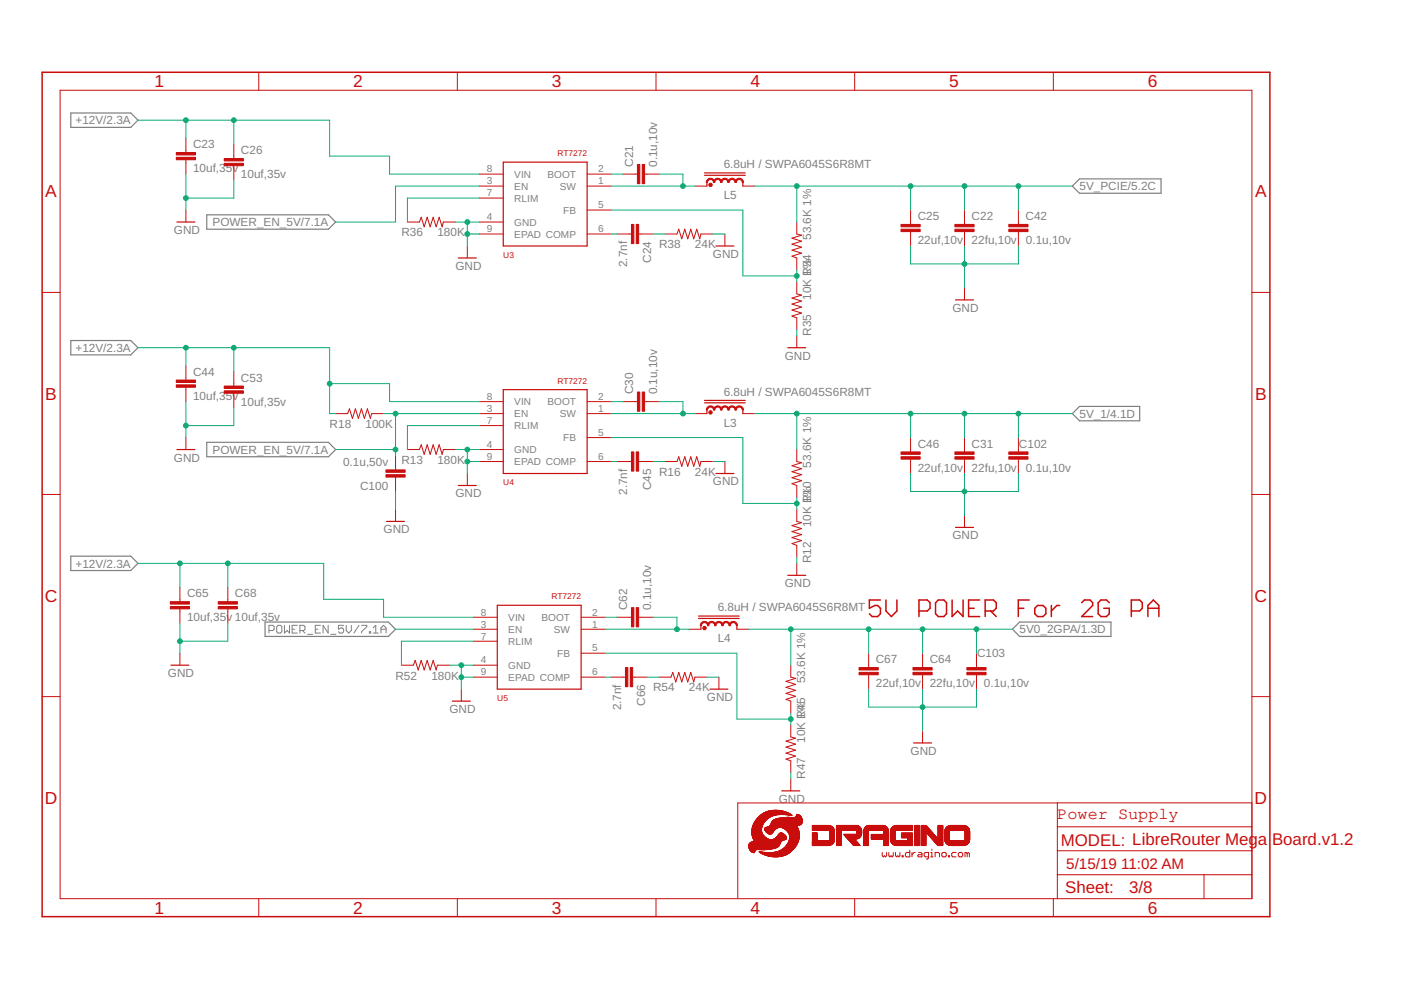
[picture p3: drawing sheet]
<svg xmlns="http://www.w3.org/2000/svg" width="297mm" height="210mm" viewBox="0 0 297 210" stroke-linecap="round" stroke-linejoin="round" font-family="sans-serif">
<defs><g id="words">
<g font-size="3.7" fill="#c90d0c">
<text x="32.8" y="18.5">1</text>
<text x="74.9" y="18.5">2</text>
<text x="117" y="18.5">3</text>
<text x="159.1" y="18.5">4</text>
<text x="201.2" y="18.5">5</text>
<text x="243.4" y="18.5">6</text>
<text x="9.6" y="41.9">A</text>
<text x="266.1" y="41.9">A</text>
<text x="9.6" y="84.7">B</text>
<text x="266.1" y="84.7">B</text>
<text x="9.5" y="127.6">C</text>
<text x="266" y="127.6">C</text>
<text x="9.5" y="170.4">D</text>
<text x="266" y="170.4">D</text>
<text x="32.8" y="193.7">1</text>
<text x="74.9" y="193.7">2</text>
<text x="117" y="193.7">3</text>
<text x="159.1" y="193.7">4</text>
<text x="201.2" y="193.7">5</text>
<text x="243.4" y="193.7">6</text>
</g>
<g font-size="3.6" fill="#c90d0c">
<text x="224.2" y="173.7">Power Supply</text>
<text x="224.9" y="179.4">MODEL: LibreRouter Mega</text>
<text x="269.7" y="179.1">Board.v1.2</text>
<text x="225.8" y="189.4">Sheet:</text>
<text x="239.4" y="189.3">3/8</text>
</g>
<g font-size="3.2" fill="#c90d0c">
<text x="226.1" y="184.2">5/15/19</text>
<text x="237.7" y="184.2">11:02 AM</text>
</g>
<g font-size="2.5" fill="#808080">
<text x="16" y="26.4">+12V/2.3A</text>
<text x="40.9" y="31.5">C23</text>
<text x="51.1" y="32.7">C26</text>
<text x="134.3" y="35.4" transform="rotate(-90 134.3 35.4)">C21</text>
<text x="139.3" y="35.4" transform="rotate(-90 139.3 35.4)">0.1u,10v</text>
<text x="153.4" y="35.6">6.8uH / SWPA6045S6R8MT</text>
<text x="40.9" y="36.5">10uf,35v</text>
<text x="51.1" y="37.8">10uf,35v</text>
<text x="228.9" y="40.3">5V_PCIE/5.2C</text>
<text x="45.1" y="48">POWER_EN_5V/7.1A</text>
<text x="153.4" y="42.2">L5</text>
<text x="194.6" y="46.7">C25</text>
<text x="206" y="46.7">C22</text>
<text x="217.4" y="46.7">C42</text>
<text x="36.9" y="49.6">GND</text>
<text x="85.1" y="50.1">R36</text>
<text x="92.7" y="50.1">180K</text>
<text x="139.7" y="52.7">R38</text>
<text x="147.3" y="52.7">24K</text>
<text x="172" y="50.9" transform="rotate(-90 172 50.9)">53.6K 1%</text>
<text x="194.6" y="51.8">22uf,10v</text>
<text x="206" y="51.8">22fu,10v</text>
<text x="217.5" y="51.8">0.1u,10v</text>
<text x="96.6" y="57.2">GND</text>
<text x="133" y="56.7" transform="rotate(-90 133 56.7)">2.7nf</text>
<text x="138.1" y="55.7" transform="rotate(-90 138.1 55.7)">C24</text>
<text x="151.2" y="54.7">GND</text>
<text x="172" y="58.4" transform="rotate(-90 172 58.4)">1%</text>
<text x="172" y="63.6" transform="rotate(-90 172 63.6)">10K R34</text>
<text x="172" y="71.2" transform="rotate(-90 172 71.2)">R35</text>
<text x="201.9" y="66.1">GND</text>
<text x="16" y="74.6">+12V/2.3A</text>
<text x="166.4" y="76.3">GND</text>
<text x="40.9" y="79.7">C44</text>
<text x="51.1" y="81">C53</text>
<text x="134.3" y="83.6" transform="rotate(-90 134.3 83.6)">C30</text>
<text x="139.3" y="83.6" transform="rotate(-90 139.3 83.6)">0.1u,10v</text>
<text x="153.4" y="83.9">6.8uH / SWPA6045S6R8MT</text>
<text x="40.9" y="84.8">10uf,35v</text>
<text x="51.1" y="86">10uf,35v</text>
<text x="228.9" y="88.6">5V_1/4.1D</text>
<text x="69.9" y="90.7">R18</text>
<text x="77.5" y="90.7">100K</text>
<text x="153.4" y="90.4">L3</text>
<text x="194.6" y="94.9">C46</text>
<text x="206" y="94.9">C31</text>
<text x="216" y="94.9">C102</text>
<text x="36.9" y="97.9">GND</text>
<text x="45.1" y="96.2">POWER_EN_5V/7.1A</text>
<text x="72.7" y="98.7">0.1u,50v</text>
<text x="85.1" y="98.4">R13</text>
<text x="92.7" y="98.4">180K</text>
<text x="139.7" y="100.9">R16</text>
<text x="147.3" y="100.9">24K</text>
<text x="172" y="99.1" transform="rotate(-90 172 99.1)">53.6K 1%</text>
<text x="194.6" y="100">22uf,10v</text>
<text x="206" y="100">22fu,10v</text>
<text x="217.5" y="100">0.1u,10v</text>
<text x="76.4" y="103.8">C100</text>
<text x="96.6" y="105.5">GND</text>
<text x="133" y="104.9" transform="rotate(-90 133 104.9)">2.7nf</text>
<text x="138.1" y="104" transform="rotate(-90 138.1 104)">C45</text>
<text x="151.2" y="102.9">GND</text>
<text x="172" y="106.7" transform="rotate(-90 172 106.7)">1%</text>
<text x="81.3" y="113.1">GND</text>
<text x="172" y="111.8" transform="rotate(-90 172 111.8)">10K R10</text>
<text x="172" y="119.4" transform="rotate(-90 172 119.4)">R12</text>
<text x="201.9" y="114.4">GND</text>
<text x="16" y="120.3">+12V/2.3A</text>
<text x="166.4" y="124.5">GND</text>
<text x="39.7" y="131.8">10uf,35v 10uf,35v</text>
<text x="39.7" y="126.7">C65</text>
<text x="49.8" y="126.7">C68</text>
<text x="133" y="129.3" transform="rotate(-90 133 129.3)">C62</text>
<text x="138.1" y="129.3" transform="rotate(-90 138.1 129.3)">0.1u,10v</text>
<text x="152.2" y="129.6">6.8uH / SWPA6045S6R8MT</text>
<text x="152.2" y="136.1">L4</text>
<text x="216.2" y="134.3">5V0_2GPA/1.3D</text>
<text x="35.6" y="143.6">GND</text>
<text x="185.7" y="140.6">C67</text>
<text x="197.1" y="140.6">C64</text>
<text x="207.2" y="139.4">C103</text>
<text x="83.9" y="144.1">R52</text>
<text x="91.5" y="144.1">180K</text>
<text x="136.8" y="149.7" transform="rotate(-90 136.8 149.7)">C66</text>
<text x="138.5" y="146.6">R54</text>
<text x="146.1" y="146.6">24K</text>
<text x="149.9" y="148.6">GND</text>
<text x="170.7" y="144.8" transform="rotate(-90 170.7 144.8)">53.6K 1%</text>
<text x="185.7" y="145.7">22uf,10v</text>
<text x="197.1" y="145.7">22fu,10v</text>
<text x="208.6" y="145.7">0.1u,10v</text>
<text x="95.3" y="151.2">GND</text>
<text x="131.7" y="150.6" transform="rotate(-90 131.7 150.6)">2.7nf</text>
<text x="170.7" y="152.4" transform="rotate(-90 170.7 152.4)">1%</text>
<text x="170.7" y="157.5" transform="rotate(-90 170.7 157.5)">10K R45</text>
<text x="193.1" y="160.1">GND</text>
<text x="170.7" y="165.1" transform="rotate(-90 170.7 165.1)">R47</text>
<text x="165.1" y="170.2">GND</text>
</g>
<g font-size="2.1" fill="#808080">
<text x="103.2" y="36.6">8</text>
<text x="103.2" y="39.1">3</text>
<text x="103.2" y="41.6">7</text>
<text x="109" y="37.7">VIN</text>
<text x="109" y="40.2">EN</text>
<text x="116.1" y="37.7">BOOT</text>
<text x="118.7" y="40.2">SW</text>
<text x="126.8" y="36.6">2</text>
<text x="126.8" y="39.1">1</text>
<text x="103.2" y="46.7">4</text>
<text x="109" y="42.8">RLIM</text>
<text x="109" y="47.8">GND</text>
<text x="119.4" y="45.3">FB</text>
<text x="126.8" y="44.2">5</text>
<text x="103.2" y="49.3">9</text>
<text x="109" y="50.4">EPAD COMP</text>
<text x="126.8" y="49.3">6</text>
<text x="103.2" y="84.8">8</text>
<text x="103.2" y="87.3">3</text>
<text x="103.2" y="89.9">7</text>
<text x="109" y="85.9">VIN</text>
<text x="109" y="88.5">EN</text>
<text x="116.1" y="85.9">BOOT</text>
<text x="118.7" y="88.5">SW</text>
<text x="126.8" y="84.8">2</text>
<text x="126.8" y="87.3">1</text>
<text x="103.2" y="95">4</text>
<text x="109" y="91">RLIM</text>
<text x="119.4" y="93.5">FB</text>
<text x="126.8" y="92.4">5</text>
<text x="103.2" y="97.5">9</text>
<text x="109" y="96.1">GND</text>
<text x="109" y="98.6">EPAD COMP</text>
<text x="126.8" y="97.5">6</text>
<text x="101.9" y="130.5">8</text>
<text x="107.8" y="131.6">VIN</text>
<text x="114.8" y="131.6">BOOT</text>
<text x="125.6" y="130.5">2</text>
<text x="101.9" y="133.1">3</text>
<text x="101.9" y="135.6">7</text>
<text x="107.8" y="134.2">EN</text>
<text x="107.8" y="136.7">RLIM</text>
<text x="117.4" y="134.2">SW</text>
<text x="125.6" y="133.1">1</text>
<text x="101.9" y="140.7">4</text>
<text x="101.9" y="143.2">9</text>
<text x="107.8" y="141.8">GND</text>
<text x="118.1" y="139.2">FB</text>
<text x="125.6" y="138.1">5</text>
<text x="125.6" y="143.2">6</text>
<text x="107.8" y="144.3">EPAD COMP</text>
</g>
<g font-size="1.8" fill="#c90d0c">
<text x="118.2" y="33.1">RT7272</text>
<text x="106.7" y="54.7">U3</text>
<text x="118.2" y="81.4">RT7272</text>
<text x="106.7" y="102.9">U4</text>
<text x="116.9" y="127.1">RT7272</text>
<text x="105.4" y="148.6">U5</text>
</g>
</g></defs>
<path d="M15 24h12.7l1.6 1.5-1.6 1.5h-12.7zM227.4 39.5l1.5-1.6h17.3v3.1h-17.3zM43.8 45.6h25.8l1.6 1.5-1.6 1.5h-25.8zM15 72.2h12.7l1.6 1.5-1.6 1.5h-12.7zM43.8 93.8h25.8l1.6 1.5-1.6 1.5h-25.8zM227.4 87.7l1.5-1.5h12.7v3h-12.7zM15 117.9h12.7l1.6 1.5-1.6 1.6h-12.7zM56.2 131.9h26.1l1.6 1.5-1.6 1.5h-26.1zM214.7 133.4l1.5-1.5h19.3v3h-19.3z" fill="none" stroke="#808080" stroke-width=".25"/>
<g fill="none" stroke="#808080" stroke-width=".21">
<path d="M57 133.7h.8l.3-.3v-.5l-.3-.3h-.8v1.6M58.9 132.6h.6l.3 .3v1l-.3 .3h-.6l-.2-.3v-1zM60.3 132.6v1.6l.6-.5 .5 .5v-1.6M61.9 133.4h.6M63 132.6h-1.1v1.6h1.1M63.6 133.7h.8l.3-.3v-.5l-.3-.3h-.8v1.6M64.1 133.7l.6 .5M65.2 134.5h1.1M66.8 133.4h.6M67.9 132.6h-1.1v1.6h1.1M69.6 132.6v1.6l-1.1-1.6v1.6M70.1 134.5h1.1"/>
<path d="M72.9 132.6h-1.1v.8l.5-.3h.3l.3 .3v.5l-.3 .3h-.6l-.2-.3M73.4 132.6v1.1l.5 .5 .6-.5v-1.1M76.1 132.6l-1.1 1.6M76.7 132.6h1.1v.3l-1.1 1v.3M78.3 133.9h.3v.3h-.3zM79.1 134.2h1.1M79.1 133.1l.6-.5v1.6M80.8 133.4h1.1M80.8 134.2v-1.1l.5-.5 .6 .5v1.1"/>
</g>
<g fill="none" stroke="#c90d0c" stroke-width=".32">
<path d="M8.9 15.3h260.3v179.1h-260.3zM186.7 127.2h-2.4v1.8l1.2-.6h.6l.6 .6v1.1l-.6 .6h-1.2l-.6-.6M187.8 127.2v2.3l1.2 1.2 1.2-1.2v-2.3M194.8 129.5h1.8l.6-.5v-1.2l-.6-.6h-1.8v3.5M198.4 127.8l.5-.6h1.2l.6 .6v2.3l-.6 .6h-1.2l-.5-.6zM201.9 127.2v3.5l1.1-1.2 1.2 1.2v-3.5M205.4 129h1.1M207.7 127.2h-2.3v3.5h2.3M208.9 129.5h1.7l.6-.5v-1.2l-.6-.6h-1.7v3.5M210 129.5l1.2 1.2M215.9 129h1.2M218.2 127.2h-2.3v3.5"/>
<path d="M220 128.4h1.1l.6 .6v1.1l-.6 .6h-1.1l-.6-.6v-1.1zM222.9 128.4v2.3M224.7 128.4h-.6l-1.2 1.1M229.3 127.8l.6-.6h1.2l.6 .6v.6l-2.4 2.3h2.4M235.2 127.8l-.6-.6h-1.2l-.6 .6v2.3l.6 .6h1.2l.6-.6v-1.1h-1.2M239.9 129.5h1.7l.6-.5v-1.2l-.6-.6h-1.7v3.5M243.4 129h2.3M243.4 130.7v-2.3l1.1-1.2 1.2 1.2v2.3"/>
</g>
<g fill="none" stroke="#c90d0c" stroke-width=".21">
<path d="M12.7 19.1h252.7v171.4h-252.7zM54.9 15.3v3.8M97 15.3v3.8M139.1 15.3v3.8M181.2 15.3v3.8M223.3 15.3v3.8M39.4 29.3v3M39.4 33.9v3M49.6 30.6v3M49.6 35.1v3.1M101.6 36.9h5.1M101.6 39.5h5.1"/>
<path d="M124.5 36.9h5.1M124.5 39.5h5.1M132.1 36.9h3M136.7 36.9h3M147.3 39.5h2.6M157.5 39.5h2.5M39.4 44.5v2.6M86.4 47.1h2.5l.4-1 .6 2 .7-2 .6 2 .6-2 .7 2 .6-2 .6 2 .3-1h2.5M99.1 52.2v2.5M101.6 49.6h5.1M101.6 42h5.1M101.6 47.1h5.1"/>
<path d="M124.5 49.6h5.1M124.5 44.5h5.1M130.8 49.6h3.1M135.4 49.6h3.1M141 49.6h2.5l.4-1 .6 2 .7-2 .6 2 .7-2 .6 2 .6-2 .7 2 .2-1h2.6M153.7 49.6v2.6M168.9 47.1v2.5l1 .3-2 .6 2 .6-2 .7 2 .6-2 .6 2 .7-2 .6 1 .4v2.5M168.9 59.8v2.5l1 .3-2 .6 2 .6-2 .7 2 .6-2 .6 2 .7-2 .6 1 .4v2.5M193.1 44.5v3.1M193.1 49.1v3.1M204.5 44.5v3.1M204.5 49.1v3.1"/>
<path d="M215.9 44.5v3.1M215.9 49.1v3.1M8.9 62h3.8M39.4 77.5v3.1M49.6 78.8v3.1M168.9 71.2v2.5M204.5 61v2.6M265.4 62h3.8M39.4 82.1v3.1M39.4 92.8v2.5M49.6 83.4v3M71.2 87.7h2.5l.4-1 .6 2 .7-2 .6 2 .6-2 .7 2 .6-2 .6 2 .3-1h2.5"/>
<path d="M83.9 96.6v3M86.4 95.3h2.5l.4-1 .6 2 .7-2 .6 2 .6-2 .7 2 .6-2 .6 2 .3-1h2.5M101.6 85.2h5.1M101.6 87.7h5.1M101.6 97.9h5.1M101.6 90.2h5.1M101.6 95.3h5.1M124.5 85.2h5.1M124.5 87.7h5.1M124.5 97.9h5.1M124.5 92.8h5.1M130.8 97.9h3.1"/>
<path d="M132.1 85.2h3M135.4 97.9h3.1M136.7 85.2h3M141 97.9h2.5l.4-1.1 .6 2.1 .7-2.1 .6 2.1 .7-2.1 .6 2.1 .6-2.1 .7 2.1 .2-1h2.6M147.3 87.7h2.6M153.7 97.9v2.5M157.5 87.7h2.5M168.9 95.3v2.6l1 .2-2 .6 2 .7-2 .6 2 .6-2 .7 2 .6-2 .7 1 .3v2.6M193.1 92.8v3M193.1 97.3v3.1M204.5 92.8v3M204.5 97.3v3.1"/>
<path d="M215.9 92.8v3M215.9 97.3v3.1M8.9 104.8h3.8M83.9 101.2v3M83.9 108v2.6M99.1 100.4v2.5M168.9 108v2.6l1 .2-2 .6 2 .7-2 .6 2 .6-2 .7 2 .6-2 .7 1 .3v2.6M168.9 119.4v2.6M204.5 109.3v2.5M265.4 104.8h3.8M38.1 124.5v3.1M38.1 129.1v3"/>
<path d="M38.1 138.5v2.5M48.3 124.5v3.1M48.3 129.1v3M100.4 130.9h5M100.4 133.4h5M100.4 136h5M123.2 130.9h5.1M123.2 133.4h5.1M123.2 138.5h5.1M130.8 130.9h3.1M135.4 130.9h3.1M146.1 133.4h2.5"/>
<path d="M156.2 133.4h2.6M184.2 138.5v3M195.6 138.5v3M207 138.5v3M8.9 147.7h3.8M85.1 141h2.6l.3-1 .7 2 .6-2 .6 2 .7-2 .6 2 .6-2 .7 2 .2-1h2.6M97.8 146.1v2.6M100.4 143.6h5M100.4 141h5M123.2 143.6h5.1M129.6 143.6h3M134.1 143.6h3.1"/>
<path d="M139.7 143.6h2.6l.3-1 .7 2 .6-2 .6 2 .7-2 .6 2 .7-2 .6 2 .2-1h2.6M152.4 143.6v2.5M167.7 141v2.6l1 .2-2.1 .7 2.1 .6-2.1 .6 2.1 .7-2.1 .6 2.1 .6-2.1 .7 1.1 .4v2.5M167.7 153.7v2.6l1 .2-2.1 .6 2.1 .7-2.1 .6 2.1 .6-2.1 .7 2.1 .6-2.1 .7 1.1 .3v2.6M184.2 143.1v3M195.6 143.1v3M195.6 155v2.5M207 143.1v3M265.4 147.7h3.8M167.7 165.1v2.6M224.2 175.3h41.2M224.2 170.2h-67.8v20.2"/>
<path d="M265.4 170.2h-41.2v20.3M54.9 190.5v3.9M97 190.5v3.9M139.1 190.5v3.9M181.2 190.5v3.9M187 180.7v.7l.3 .3 .2-.3 .2 .3 .3-.3v-.7M188.4 180.7v.7l.3 .3 .2-.3 .2 .3 .3-.3v-.7M189.9 180.7v.7l.2 .3 .2-.3 .3 .3 .2-.3v-.7M191.3 181.4h.2v.3h-.2zM192.9 180.3v1.4h-.7l-.2-.3v-.4l.2-.3h.7M193.4 180.7v1M194.1 180.7h-.3l-.4 .5"/>
<path d="M194.8 180.7h.4l.3 .3v.7h-.7l-.3-.3 .3-.2h.7M196.9 181.7h-.7l-.3-.3v-.4l.3-.3h.7v1.2l-.5 .2M197.3 181.7h.5M197.3 180.7h.3v1M197.6 180v.3M198.3 181.7v-1h.7l.2 .3v.7M199.9 180.7h.5l.2 .3v.4l-.2 .3h-.5l-.2-.3v-.4zM201.1 181.4h.2v.3h-.2zM202.7 180.7h-.7l-.2 .3v.4l.2 .3h.7M203.4 180.7h.5l.2 .3v.4l-.2 .3h-.5l-.2-.3v-.4zM205.1 181l-.5-.3v1M205.1 181v.7"/>
<path d="M205.1 181l.2-.3 .2 .3v.7M223.3 190.5v3.9M224.2 185.5h41.2M224.2 180.4h41.2M255.3 185.5v5"/>
</g>
<g fill="#c90d0c" stroke="#c90d0c" stroke-width=".21">
<path d="M136.2 83.1h.5v4.1h-.5z"/>
<path d="M135.1 83.1h.6v4.1h-.6z"/>
<path d="M202.5 96.8h4v.5h-4z"/>
<path d="M202.5 95.8h4v.5h-4z"/>
<path d="M37.4 81.6h4v.5h-4z"/>
<path d="M37.4 80.6h4v.5h-4z"/>
<path d="M133.9 95.8h.5v4.1h-.5z"/>
<path d="M134.9 95.8h.5v4.1h-.5z"/>
<path d="M191 96.8h4.1v.5h-4.1z"/>
<path d="M191 95.8h4.1v.5h-4.1z"/>
<path d="M47.5 82.9h4.1v.5h-4.1z"/>
<path d="M47.5 81.9h4.1v.5h-4.1z"/>
<path d="M134.9 128.8h.5v4.1h-.5z"/>
<path d="M133.9 128.8h.5v4.1h-.5z"/>
<path d="M193.6 142.6h4v.5h-4z"/>
<path d="M193.6 141.5h4v.5h-4z"/>
<path d="M36.1 128.6h4.1v.5h-4.1z"/>
<path d="M36.1 127.6h4.1v.5h-4.1z"/>
<path d="M132.6 141.5h.5v4.1h-.5z"/>
<path d="M133.6 141.5h.5v4.1h-.5z"/>
<path d="M182.1 142.6h4.1v.5h-4.1z"/>
<path d="M182.1 141.5h4.1v.5h-4.1z"/>
<path d="M46.3 128.6h4v.5h-4z"/>
<path d="M46.3 127.6h4v.5h-4z"/>
<path d="M81.8 99.6h4.1v.5h-4.1z"/>
<path d="M81.8 100.6h4.1v.6h-4.1z"/>
<path d="M213.9 95.8h4.1v.5h-4.1z"/>
<path d="M213.9 96.8h4.1v.5h-4.1z"/>
<path d="M205 141.5h4.1v.5h-4.1z"/>
<path d="M205 142.6h4.1v.5h-4.1z"/>
<path d="M164 181.6l.8 .1z"/>
<path d="M163.7 181.6l1.4 .1z"/>
<path d="M163.5 181.6h1.8z"/>
<path d="M163.4 181.6h2.1z"/>
<path d="M163.2 181.5l2.4 .1z"/>
<path d="M163.1 181.5h2.6z"/>
<path d="M163 181.5h2.8z"/>
<path d="M162.9 181.5h3z"/>
<path d="M162.8 181.4l3.2 .1z"/>
<path d="M162.7 181.4h3.4z"/>
<path d="M162.6 181.4h3.6z"/>
<path d="M162.5 181.4h3.8z"/>
<path d="M162.4 181.3l3.9 .1z"/>
<path d="M162.4 181.3l4 .1z"/>
<path d="M162.3 181.3h4.2z"/>
<path d="M162.2 181.3h4.3z"/>
<path d="M162.1 181.2l4.5 .1z"/>
<path d="M162.1 181.2l4.6 .1z"/>
<path d="M162 181.2h4.7z"/>
<path d="M162 181.1l4.8 .1z"/>
<path d="M161.9 181.1l4.9 .1z"/>
<path d="M161.8 181.1h5.1z"/>
<path d="M161.7 181.1h5.3z"/>
<path d="M161.7 181l5.3 .1z"/>
<path d="M161.6 181h5.4z"/>
<path d="M161.6 181h5.5z"/>
<path d="M161.5 181h5.7z"/>
<path d="M161.5 180.9l5.7 .1z"/>
<path d="M161.4 180.9h5.8z"/>
<path d="M161.4 180.9h5.9z"/>
<path d="M161.3 180.8l6 .1z"/>
<path d="M161.2 180.8h6.1z"/>
<path d="M161.2 180.8h6.2z"/>
<path d="M159.7 180.7l.2 .1z"/>
<path d="M161.2 180.7l1.5 .1z"/>
<path d="M163.6 180.7l3.8 .1z"/>
<path d="M159.6 180.7l.3 .1z"/>
<path d="M161.1 180.7l1.2 .1z"/>
<path d="M163.9 180.7l3.5 .1z"/>
<path d="M159.6 180.7h.3z"/>
<path d="M161.1 180.7h.9z"/>
<path d="M164.1 180.7h3.4z"/>
<path d="M159.5 180.7h.4z"/>
<path d="M161.1 180.7h.7z"/>
<path d="M164.3 180.7h3.2z"/>
<path d="M159.5 180.6l.4 .1z"/>
<path d="M161 180.6l.6 .1z"/>
<path d="M164.4 180.6l3.1 .1z"/>
<path d="M159.4 180.6l.6 .1z"/>
<path d="M161 180.6l.4 .1z"/>
<path d="M164.5 180.6l3.1 .1z"/>
<path d="M159.4 180.6h.6z"/>
<path d="M161 180.6h.2z"/>
<path d="M164.6 180.6h3z"/>
<path d="M159.3 180.6h.7z"/>
<path d="M164.7 180.6h2.9z"/>
<path d="M164.8 180.6h2.9z"/>
<path d="M159.3 180.5l.7 .1z"/>
<path d="M164.9 180.5l2.8 .1z"/>
<path d="M159.2 180.5h.8z"/>
<path d="M165 180.5h2.7z"/>
<path d="M165.1 180.5h2.7z"/>
<path d="M159.2 180.4l.8 .1z"/>
<path d="M165.1 180.4l2.7 .1z"/>
<path d="M159.2 180.4l.9 .1z"/>
<path d="M165.2 180.4l2.6 .1z"/>
<path d="M159.2 180.4h.9z"/>
<path d="M165.3 180.4h2.6z"/>
<path d="M159.1 180.4h1z"/>
<path d="M159.1 180.3l1 .1z"/>
<path d="M165.4 180.3l2.5 .1z"/>
<path d="M159.1 180.3h1.1z"/>
<path d="M165.5 180.3h2.5z"/>
<path d="M159 180.2l1.2 .1z"/>
<path d="M165.6 180.2l2.4 .1z"/>
<path d="M159 180.2h1.3z"/>
<path d="M165.7 180.2h2.3z"/>
<path d="M165.7 180.2h2.4z"/>
<path d="M159 180.1l1.3 .1z"/>
<path d="M161.4 180.1l.8 .1z"/>
<path d="M165.7 180.1l2.4 .1z"/>
<path d="M159 180.1h1.4z"/>
<path d="M161 180.1h1.5z"/>
<path d="M165.8 180.1h2.3z"/>
<path d="M158.9 180.1h1.6z"/>
<path d="M160.7 180.1h2.1z"/>
<path d="M158.9 180.1h4.1z"/>
<path d="M165.9 180.1h2.3z"/>
<path d="M158.9 180l4.3 .1z"/>
<path d="M165.9 180l2.3 .1z"/>
<path d="M158.9 180h4.4z"/>
<path d="M165.9 180h2.3z"/>
<path d="M158.9 180h4.5z"/>
<path d="M166 180h2.3z"/>
<path d="M158.9 180h4.8z"/>
<path d="M158.9 179.9l4.9 .1z"/>
<path d="M166.1 179.9l2.2 .1z"/>
<path d="M158.9 179.9l5 .1z"/>
<path d="M158.9 179.9h5.1z"/>
<path d="M166.1 179.9h2.2z"/>
<path d="M158.9 179.9h5.2z"/>
<path d="M166.2 179.9h2.2z"/>
<path d="M158.8 179.8l5.5 .1z"/>
<path d="M166.2 179.8l2.2 .1z"/>
<path d="M158.8 179.8h5.6z"/>
<path d="M166.2 179.8h2.2z"/>
<path d="M158.8 179.7l5.7 .1z"/>
<path d="M166.3 179.7l2.1 .1z"/>
<path d="M166.3 179.7l2.2 .1z"/>
<path d="M158.8 179.7h5.8z"/>
<path d="M166.3 179.7h2.2z"/>
<path d="M158.8 179.7h5.9z"/>
<path d="M166.4 179.7h2.1z"/>
<path d="M158.8 179.6l6 .1z"/>
<path d="M166.4 179.6l2.1 .1z"/>
<path d="M158.8 179.6h6z"/>
<path d="M166.4 179.6h2.2z"/>
<path d="M166.5 179.6h2.1z"/>
<path d="M158.8 179.6h6.1z"/>
<path d="M158.8 179.5l6.1 .1z"/>
<path d="M166.5 179.5l2.1 .1z"/>
<path d="M158.8 179.5h6.2z"/>
<path d="M166.5 179.5h2.1z"/>
<path d="M158.7 179.5h6.3z"/>
<path d="M166.6 179.5h2.1z"/>
<path d="M158.7 179.4l6.4 .1z"/>
<path d="M166.6 179.4l2.1 .1z"/>
<path d="M158.8 179.4l6.3 .1z"/>
<path d="M158.7 179.4h6.4z"/>
<path d="M166.6 179.4h2.1z"/>
<path d="M158.7 179.3l6.4 .1z"/>
<path d="M166.7 179.3l2 .1z"/>
<path d="M158.8 179.3l6.4 .1z"/>
<path d="M166.7 179.3l2.1 .1z"/>
<path d="M158.8 179.3h6.4z"/>
<path d="M166.7 179.3h2.1z"/>
<path d="M158.7 179.3h6.5z"/>
<path d="M158.8 179.2l6.4 .1z"/>
<path d="M166.7 179.2l2.1 .1z"/>
<path d="M172.2 179.2l3.4 .1z"/>
<path d="M177.4 179.2l.9 .1z"/>
<path d="M181 179.2l1.4 .1z"/>
<path d="M183.1 179.2l1 .1z"/>
<path d="M187.4 179.2l1 .1z"/>
<path d="M190.1 179.2l3.4 .1z"/>
<path d="M193.9 179.2l1 .1z"/>
<path d="M195.3 179.2l1 .1z"/>
<path d="M198.9 179.2l1 .1z"/>
<path d="M201.6 179.2l2.7 .1z"/>
<path d="M166.8 179.2l2 .1z"/>
<path d="M172.3 179.2l3.6 .1z"/>
<path d="M181 179.2l1.3 .1z"/>
<path d="M189.9 179.2l3.6 .1z"/>
<path d="M198.8 179.2l1.1 .1z"/>
<path d="M201.4 179.2l3.1 .1z"/>
<path d="M158.8 179.2h6.4z"/>
<path d="M166.8 179.2h2z"/>
<path d="M172.2 179.2h3.8z"/>
<path d="M177.4 179.2h.9z"/>
<path d="M181 179.2h1.3z"/>
<path d="M183.1 179.2h1z"/>
<path d="M187.4 179.2h1z"/>
<path d="M189.8 179.2h3.7z"/>
<path d="M193.9 179.2h1z"/>
<path d="M195.3 179.2h1z"/>
<path d="M198.8 179.2h1.1z"/>
<path d="M201.3 179.2h3.3z"/>
<path d="M172.3 179.2h3.8z"/>
<path d="M180.9 179.2h1.4z"/>
<path d="M189.7 179.2h3.8z"/>
<path d="M201.2 179.2h3.5z"/>
<path d="M166.8 179.2h2.1z"/>
<path d="M189.6 179.2h3.9z"/>
<path d="M201.1 179.2h3.7z"/>
<path d="M158.8 179.1l6.5 .1z"/>
<path d="M166.8 179.1l2.1 .1z"/>
<path d="M172.3 179.1l3.8 .1z"/>
<path d="M177.4 179.1l.9 .1z"/>
<path d="M180.9 179.1l1.3 .1z"/>
<path d="M183.1 179.1l1 .1z"/>
<path d="M187.4 179.1l1 .1z"/>
<path d="M189.6 179.1l3.9 .1z"/>
<path d="M193.9 179.1l1 .1z"/>
<path d="M195.3 179.1l1 .1z"/>
<path d="M198.8 179.1l1.1 .1z"/>
<path d="M201.1 179.1l3.7 .1z"/>
<path d="M158.8 179.1h6.5z"/>
<path d="M166.9 179.1h2z"/>
<path d="M172.2 179.1h4z"/>
<path d="M177.4 179.1h.9z"/>
<path d="M180.9 179.1h1.3z"/>
<path d="M183.1 179.1h1z"/>
<path d="M187.4 179.1h1z"/>
<path d="M189.5 179.1h4z"/>
<path d="M193.9 179.1h1z"/>
<path d="M195.3 179.1h1z"/>
<path d="M198.7 179.1h1.2z"/>
<path d="M201 179.1h3.9z"/>
<path d="M172.2 179.1h4.1z"/>
<path d="M180.8 179.1h1.4z"/>
<path d="M158.8 179l6.5 .1z"/>
<path d="M166.9 179l2 .1z"/>
<path d="M172.3 179l4 .1z"/>
<path d="M177.4 179l.9 .1z"/>
<path d="M180.8 179l1.4 .1z"/>
<path d="M183.1 179l1 .1z"/>
<path d="M187.4 179l1 .1z"/>
<path d="M189.4 179l4.1 .1z"/>
<path d="M193.9 179l1 .1z"/>
<path d="M195.3 179l1 .1z"/>
<path d="M198.7 179l1.2 .1z"/>
<path d="M200.9 179l4.1 .1z"/>
<path d="M166.9 179l2.1 .1z"/>
<path d="M172.2 179l4.1 .1z"/>
<path d="M198.6 179l1.3 .1z"/>
<path d="M158.8 179h6.5z"/>
<path d="M166.9 179h2.1z"/>
<path d="M172.2 179h4.2z"/>
<path d="M177.4 179h.9z"/>
<path d="M180.8 179h1.3z"/>
<path d="M183.1 179h1z"/>
<path d="M187.4 179h1z"/>
<path d="M189.3 179h4.2z"/>
<path d="M193.9 179h1z"/>
<path d="M195.3 179h1z"/>
<path d="M198.6 179h1.3z"/>
<path d="M200.9 179h4.1z"/>
<path d="M172.3 179h4.1z"/>
<path d="M180.7 179h1.4z"/>
<path d="M200.8 179h4.3z"/>
<path d="M158.8 178.9l6.6 .1z"/>
<path d="M167 178.9l2 .1z"/>
<path d="M172.3 178.9l4.1 .1z"/>
<path d="M177.4 178.9l.9 .1z"/>
<path d="M180.7 178.9l1.4 .1z"/>
<path d="M183.1 178.9l1 .1z"/>
<path d="M187.4 178.9l1 .1z"/>
<path d="M189.3 178.9l4.2 .1z"/>
<path d="M193.9 178.9l1 .1z"/>
<path d="M195.3 178.9l1 .1z"/>
<path d="M198.6 178.9l1.3 .1z"/>
<path d="M200.8 178.9l4.3 .1z"/>
<path d="M158.9 178.9l6.4 .1z"/>
<path d="M172.3 178.9l4.2 .1z"/>
<path d="M189.2 178.9l4.3 .1z"/>
<path d="M200.7 178.9l4.4 .1z"/>
<path d="M158.9 178.9h6.5z"/>
<path d="M167 178.9h2z"/>
<path d="M172.2 178.9h4.3z"/>
<path d="M177.4 178.9h.9z"/>
<path d="M180.7 178.9h1.3z"/>
<path d="M183.1 178.9h1z"/>
<path d="M187.4 178.9h1z"/>
<path d="M189.2 178.9h4.3z"/>
<path d="M193.9 178.9h1z"/>
<path d="M195.3 178.9h1z"/>
<path d="M198.6 178.9h1.3z"/>
<path d="M200.7 178.9h4.5z"/>
<path d="M172.3 178.9h4.2z"/>
<path d="M198.5 178.9h1.4z"/>
<path d="M158.9 178.8l6.5 .1z"/>
<path d="M167 178.8l2 .1z"/>
<path d="M172.3 178.8l4.3 .1z"/>
<path d="M177.4 178.8l.9 .1z"/>
<path d="M180.6 178.8l1.4 .1z"/>
<path d="M183.1 178.8l1 .1z"/>
<path d="M187.4 178.8l1 .1z"/>
<path d="M189.2 178.8l4.3 .1z"/>
<path d="M193.9 178.8l1 .1z"/>
<path d="M195.3 178.8l1 .1z"/>
<path d="M198.5 178.8l1.4 .1z"/>
<path d="M200.7 178.8l4.5 .1z"/>
<path d="M172.2 178.8l4.4 .1z"/>
<path d="M189.1 178.8l4.4 .1z"/>
<path d="M200.6 178.8l4.7 .1z"/>
<path d="M158.9 178.8h6.5z"/>
<path d="M167 178.8h2.1z"/>
<path d="M172.3 178.8h4.3z"/>
<path d="M177.4 178.8h.9z"/>
<path d="M180.6 178.8h1.3z"/>
<path d="M183.1 178.8h1z"/>
<path d="M187.4 178.8h1z"/>
<path d="M189.1 178.8h4.4z"/>
<path d="M193.9 178.8h1z"/>
<path d="M195.3 178.8h1z"/>
<path d="M198.4 178.8h1.5z"/>
<path d="M200.6 178.8h4.7z"/>
<path d="M159 178.8h6.4z"/>
<path d="M167.1 178.8h2z"/>
<path d="M172.2 178.8h4.4z"/>
<path d="M159 178.7l6.4 .1z"/>
<path d="M167.1 178.7l2 .1z"/>
<path d="M172.2 178.7l4.4 .1z"/>
<path d="M177.4 178.7l.9 .1z"/>
<path d="M180.6 178.7l1.3 .1z"/>
<path d="M183.1 178.7l1 .1z"/>
<path d="M187.4 178.7l1 .1z"/>
<path d="M189.1 178.7l4.4 .1z"/>
<path d="M193.9 178.7l1 .1z"/>
<path d="M195.3 178.7l1 .1z"/>
<path d="M198.4 178.7l1.5 .1z"/>
<path d="M200.6 178.7l4.7 .1z"/>
<path d="M172.3 178.7l4.4 .1z"/>
<path d="M180.5 178.7l1.4 .1z"/>
<path d="M159 178.7h6.4z"/>
<path d="M167.1 178.7h2z"/>
<path d="M172.3 178.7h4.4z"/>
<path d="M177.4 178.7h.9z"/>
<path d="M180.5 178.7h1.4z"/>
<path d="M183.1 178.7h1z"/>
<path d="M187.4 178.7h1z"/>
<path d="M189 178.7h4.5z"/>
<path d="M193.9 178.7h1z"/>
<path d="M195.3 178.7h1z"/>
<path d="M198.4 178.7h1.5z"/>
<path d="M200.6 178.7h4.7z"/>
<path d="M159.1 178.7h6.4z"/>
<path d="M172.2 178.7h4.5z"/>
<path d="M180.5 178.7h1.3z"/>
<path d="M200.5 178.7h4.9z"/>
<path d="M159.1 178.6l6.4 .1z"/>
<path d="M167.1 178.6l2 .1z"/>
<path d="M172.2 178.6l4.5 .1z"/>
<path d="M177.4 178.6l.9 .1z"/>
<path d="M180.4 178.6l1.4 .1z"/>
<path d="M183.1 178.6l1 .1z"/>
<path d="M187.4 178.6l1 .1z"/>
<path d="M189 178.6l4.5 .1z"/>
<path d="M193.9 178.6l1 .1z"/>
<path d="M195.3 178.6l1 .1z"/>
<path d="M198.3 178.6l1.6 .1z"/>
<path d="M200.5 178.6l4.9 .1z"/>
<path d="M159.1 178.6h6.4z"/>
<path d="M167.2 178.6h1.9z"/>
<path d="M172.3 178.6h4.4z"/>
<path d="M177.4 178.6h.9z"/>
<path d="M180.4 178.6h1.4z"/>
<path d="M183.1 178.6h1z"/>
<path d="M187.4 178.6h1z"/>
<path d="M189 178.6h4.5z"/>
<path d="M193.9 178.6h1z"/>
<path d="M195.3 178.6h1z"/>
<path d="M198.3 178.6h1.6z"/>
<path d="M200.5 178.6h4.9z"/>
<path d="M159.2 178.6h6.3z"/>
<path d="M172.2 178.6h4.6z"/>
<path d="M167.2 178.6h2z"/>
<path d="M180.4 178.6h1.3z"/>
<path d="M159.3 178.5l6.2 .1z"/>
<path d="M167.2 178.5l2 .1z"/>
<path d="M172.3 178.5l4.5 .1z"/>
<path d="M177.4 178.5l.9 .1z"/>
<path d="M180.4 178.5l1.3 .1z"/>
<path d="M183.1 178.5l1 .1z"/>
<path d="M187.4 178.5l1 .1z"/>
<path d="M188.9 178.5l4.6 .1z"/>
<path d="M193.9 178.5l1 .1z"/>
<path d="M195.3 178.5l1 .1z"/>
<path d="M198.2 178.5l1.7 .1z"/>
<path d="M200.4 178.5l5 .1z"/>
<path d="M159.4 178.5l6.1 .1z"/>
<path d="M180.3 178.5l1.4 .1z"/>
<path d="M159.5 178.5h6.1z"/>
<path d="M167.2 178.5h2z"/>
<path d="M172.3 178.5h4.5z"/>
<path d="M177.4 178.5h.9z"/>
<path d="M180.3 178.5h1.4z"/>
<path d="M183.1 178.5h1z"/>
<path d="M187.4 178.5h1z"/>
<path d="M188.9 178.5h4.6z"/>
<path d="M193.9 178.5h1z"/>
<path d="M195.3 178.5h1z"/>
<path d="M198.2 178.5h1.7z"/>
<path d="M200.4 178.5h5.1z"/>
<path d="M160.1 178.5h5.5z"/>
<path d="M160 178.4l5.6 .1z"/>
<path d="M167.2 178.4l2 .1z"/>
<path d="M172.2 178.4l4.6 .1z"/>
<path d="M177.4 178.4l.9 .1z"/>
<path d="M180.3 178.4l1.3 .1z"/>
<path d="M183.1 178.4l1 .1z"/>
<path d="M187.4 178.4l1 .1z"/>
<path d="M188.9 178.4l4.6 .1z"/>
<path d="M193.9 178.4l1 .1z"/>
<path d="M195.3 178.4l1 .1z"/>
<path d="M198.1 178.4l1.8 .1z"/>
<path d="M200.4 178.4l5.1 .1z"/>
<path d="M160 178.4h5.6z"/>
<path d="M167.2 178.4h2z"/>
<path d="M172.2 178.4h4.6z"/>
<path d="M177.4 178.4h.9z"/>
<path d="M180.2 178.4h1.4z"/>
<path d="M183.1 178.4h1z"/>
<path d="M187.4 178.4h1z"/>
<path d="M188.8 178.4h4.7z"/>
<path d="M193.9 178.4h1z"/>
<path d="M195.3 178.4h1z"/>
<path d="M198.1 178.4h1.8z"/>
<path d="M200.4 178.4h5.1z"/>
<path d="M167.3 178.4h1.9z"/>
<path d="M172.3 178.4h4.6z"/>
<path d="M180.2 178.4h1.3z"/>
<path d="M160 178.3l5.7 .1z"/>
<path d="M167.3 178.3l1.9 .1z"/>
<path d="M172.3 178.3l4.6 .1z"/>
<path d="M177.4 178.3l.9 .1z"/>
<path d="M180.2 178.3l1.3 .1z"/>
<path d="M183.1 178.3l1 .1z"/>
<path d="M187.4 178.3l1 .1z"/>
<path d="M188.8 178.3l4.7 .1z"/>
<path d="M193.9 178.3l1 .1z"/>
<path d="M195.3 178.3l1 .1z"/>
<path d="M198.1 178.3l1.8 .1z"/>
<path d="M200.4 178.3l5.1 .1z"/>
<path d="M198 178.3l1.9 .1z"/>
<path d="M160 178.3h5.7z"/>
<path d="M167.3 178.3h2z"/>
<path d="M172.2 178.3h4.7z"/>
<path d="M177.4 178.3h.9z"/>
<path d="M180.1 178.3h1.4z"/>
<path d="M183.1 178.3h1z"/>
<path d="M187.4 178.3h1z"/>
<path d="M188.8 178.3h4.7z"/>
<path d="M193.9 178.3h1z"/>
<path d="M195.3 178.3h1z"/>
<path d="M198 178.3h1.9z"/>
<path d="M200.3 178.3h5.2z"/>
<path d="M159.9 178.3h5.8z"/>
<path d="M172.3 178.3h.9z"/>
<path d="M175.7 178.3h1.2z"/>
<path d="M188.8 178.3h1.3z"/>
<path d="M192.5 178.3h1z"/>
<path d="M200.3 178.3h1.3z"/>
<path d="M204.3 178.3h1.2z"/>
<path d="M159.9 178.2l5.9 .1z"/>
<path d="M167.3 178.2l2 .1z"/>
<path d="M172.3 178.2l.9 .1z"/>
<path d="M175.7 178.2l1.2 .1z"/>
<path d="M177.4 178.2l.9 .1z"/>
<path d="M180.1 178.2l1.3 .1z"/>
<path d="M183.1 178.2l1 .1z"/>
<path d="M187.4 178.2l1 .1z"/>
<path d="M188.8 178.2l1.2 .1z"/>
<path d="M192.5 178.2l1 .1z"/>
<path d="M193.9 178.2l1 .1z"/>
<path d="M195.3 178.2l1 .1z"/>
<path d="M198 178.2l1.9 .1z"/>
<path d="M200.3 178.2l1.2 .1z"/>
<path d="M204.4 178.2l1.1 .1z"/>
<path d="M159.9 178.2h5.9z"/>
<path d="M167.3 178.2h2z"/>
<path d="M172.3 178.2h.9z"/>
<path d="M175.8 178.2h1.1z"/>
<path d="M177.4 178.2h.9z"/>
<path d="M180.1 178.2h1.3z"/>
<path d="M183.1 178.2h1z"/>
<path d="M187.4 178.2h1z"/>
<path d="M188.8 178.2h1.1z"/>
<path d="M192.5 178.2h1z"/>
<path d="M193.9 178.2h1z"/>
<path d="M195.3 178.2h1z"/>
<path d="M197.9 178.2h2z"/>
<path d="M200.3 178.2h1.1z"/>
<path d="M204.4 178.2h1.1z"/>
<path d="M159.9 178.2h6z"/>
<path d="M180 178.2h1.4z"/>
<path d="M204.5 178.2h1.1z"/>
<path d="M159.9 178.2h6.1z"/>
<path d="M175.9 178.2h1z"/>
<path d="M159.9 178.1l6.2 .1z"/>
<path d="M167.3 178.1l2 .1z"/>
<path d="M172.3 178.1l.9 .1z"/>
<path d="M175.9 178.1l1 .1z"/>
<path d="M177.4 178.1l.9 .1z"/>
<path d="M180 178.1l1.4 .1z"/>
<path d="M183.1 178.1l1 .1z"/>
<path d="M187.4 178.1l1 .1z"/>
<path d="M188.8 178.1l1 .1z"/>
<path d="M192.5 178.1l1 .1z"/>
<path d="M193.9 178.1l1 .1z"/>
<path d="M195.3 178.1l1 .1z"/>
<path d="M197.9 178.1l2 .1z"/>
<path d="M200.3 178.1l1.1 .1z"/>
<path d="M204.5 178.1l1.1 .1z"/>
<path d="M159.9 178.1h6.2z"/>
<path d="M167.3 178.1h2z"/>
<path d="M172.3 178.1h.9z"/>
<path d="M175.9 178.1h1z"/>
<path d="M177.4 178.1h.9z"/>
<path d="M180 178.1h1.3z"/>
<path d="M183.1 178.1h1z"/>
<path d="M187.4 178.1h1z"/>
<path d="M188.8 178.1h1z"/>
<path d="M192.5 178.1h1z"/>
<path d="M193.9 178.1h1z"/>
<path d="M195.3 178.1h1z"/>
<path d="M197.8 178.1h2.1z"/>
<path d="M200.3 178.1h1z"/>
<path d="M204.6 178.1h1z"/>
<path d="M159.9 178.1h6.3z"/>
<path d="M159.8 178.1h6.5z"/>
<path d="M167.4 178.1h1.9z"/>
<path d="M179.9 178.1h1.4z"/>
<path d="M204.6 178.1h.9z"/>
<path d="M159.8 178l6.5 .1z"/>
<path d="M167.4 178l2 .1z"/>
<path d="M172.3 178l.9 .1z"/>
<path d="M175.9 178l1 .1z"/>
<path d="M177.4 178l.9 .1z"/>
<path d="M179.9 178l1.4 .1z"/>
<path d="M183.1 178l1 .1z"/>
<path d="M187.4 178l1 .1z"/>
<path d="M188.8 178l1 .1z"/>
<path d="M192.5 178l1 .1z"/>
<path d="M193.9 178l1 .1z"/>
<path d="M195.3 178l1 .1z"/>
<path d="M197.8 178l2.1 .1z"/>
<path d="M200.3 178l1 .1z"/>
<path d="M204.6 178l1 .1z"/>
<path d="M159.8 178l3.5 .1z"/>
<path d="M163.6 178l2.8 .1z"/>
<path d="M179.9 178l1.3 .1z"/>
<path d="M159.8 178h3.4z"/>
<path d="M163.8 178h2.7z"/>
<path d="M167.4 178h2z"/>
<path d="M172.3 178h.9z"/>
<path d="M175.9 178h1z"/>
<path d="M177.4 178h.9z"/>
<path d="M179.9 178h1.3z"/>
<path d="M183.1 178h1z"/>
<path d="M187.4 178h1z"/>
<path d="M188.8 178h1z"/>
<path d="M192.5 178h1z"/>
<path d="M193.9 178h1z"/>
<path d="M195.3 178h1z"/>
<path d="M197.8 178h2.1z"/>
<path d="M200.3 178h1z"/>
<path d="M204.6 178h1z"/>
<path d="M159.8 177.9l3.2 .1z"/>
<path d="M163.9 177.9l2.7 .1z"/>
<path d="M167.4 177.9l2 .1z"/>
<path d="M172.3 177.9l.9 .1z"/>
<path d="M175.9 177.9l1 .1z"/>
<path d="M177.4 177.9l.9 .1z"/>
<path d="M179.8 177.9l1.4 .1z"/>
<path d="M183.1 177.9l1 .1z"/>
<path d="M187.4 177.9l1 .1z"/>
<path d="M188.8 177.9l1 .1z"/>
<path d="M192.5 177.9l1 .1z"/>
<path d="M193.9 177.9l1 .1z"/>
<path d="M195.3 177.9l1 .1z"/>
<path d="M197.7 177.9l2.2 .1z"/>
<path d="M200.3 177.9l1 .1z"/>
<path d="M204.6 177.9l1 .1z"/>
<path d="M164 177.9l2.6 .1z"/>
<path d="M159.8 177.9h3.1z"/>
<path d="M164 177.9h2.6z"/>
<path d="M167.4 177.9h2z"/>
<path d="M172.3 177.9h.9z"/>
<path d="M175.9 177.9h1z"/>
<path d="M177.4 177.9h.9z"/>
<path d="M179.8 177.9h1.3z"/>
<path d="M183.1 177.9h1z"/>
<path d="M187.4 177.9h1z"/>
<path d="M188.8 177.9h1z"/>
<path d="M192.5 177.9h1z"/>
<path d="M193.9 177.9h1z"/>
<path d="M195.3 177.9h1z"/>
<path d="M197.7 177.9h2.2z"/>
<path d="M200.3 177.9h1z"/>
<path d="M204.6 177.9h1z"/>
<path d="M159.7 177.9h3.1z"/>
<path d="M164.1 177.9h2.6z"/>
<path d="M184.7 177.9h3.7z"/>
<path d="M197.6 177.9h2.3z"/>
<path d="M159.7 177.8l3.1 .1z"/>
<path d="M164.1 177.8l2.6 .1z"/>
<path d="M167.4 177.8l2 .1z"/>
<path d="M172.3 177.8l.9 .1z"/>
<path d="M175.9 177.8l1 .1z"/>
<path d="M177.4 177.8l.9 .1z"/>
<path d="M179.8 177.8l1.8 .1z"/>
<path d="M183.1 177.8l1 .1z"/>
<path d="M184.7 177.8l3.7 .1z"/>
<path d="M188.8 177.8l1 .1z"/>
<path d="M192.5 177.8l1 .1z"/>
<path d="M193.9 177.8l1 .1z"/>
<path d="M195.3 177.8l1 .1z"/>
<path d="M197.6 177.8l2.3 .1z"/>
<path d="M200.3 177.8l1 .1z"/>
<path d="M204.6 177.8l1 .1z"/>
<path d="M159.7 177.8l3 .1z"/>
<path d="M164.2 177.8l2.5 .1z"/>
<path d="M179.7 177.8l2.1 .1z"/>
<path d="M197.6 177.8l1.3 .1z"/>
<path d="M198.9 177.8l1 .1z"/>
<path d="M159.7 177.8h3z"/>
<path d="M164.2 177.8h2.5z"/>
<path d="M167.4 177.8h2z"/>
<path d="M172.3 177.8h.9z"/>
<path d="M175.9 177.8h1z"/>
<path d="M177.4 177.8h.9z"/>
<path d="M179.7 177.8h2.2z"/>
<path d="M183.1 177.8h1z"/>
<path d="M184.7 177.8h3.7z"/>
<path d="M188.8 177.8h1z"/>
<path d="M192.5 177.8h1z"/>
<path d="M193.9 177.8h1z"/>
<path d="M195.3 177.8h1z"/>
<path d="M197.6 177.8h1.2z"/>
<path d="M198.9 177.8h1z"/>
<path d="M200.3 177.8h1z"/>
<path d="M204.6 177.8h1z"/>
<path d="M159.7 177.8h2.9z"/>
<path d="M164.3 177.8h2.4z"/>
<path d="M179.7 177.8h2.3z"/>
<path d="M197.5 177.8h1.3z"/>
<path d="M159.7 177.7l2.8 .1z"/>
<path d="M164.4 177.7l2.3 .1z"/>
<path d="M167.4 177.7l2 .1z"/>
<path d="M172.3 177.7l.9 .1z"/>
<path d="M175.9 177.7l1 .1z"/>
<path d="M177.4 177.7l.9 .1z"/>
<path d="M179.6 177.7l2.5 .1z"/>
<path d="M183.1 177.7l1 .1z"/>
<path d="M184.7 177.7l3.7 .1z"/>
<path d="M188.8 177.7l1 .1z"/>
<path d="M192.5 177.7l1 .1z"/>
<path d="M193.9 177.7l1 .1z"/>
<path d="M195.3 177.7l1 .1z"/>
<path d="M197.5 177.7l1.3 .1z"/>
<path d="M198.9 177.7l1 .1z"/>
<path d="M200.3 177.7l1 .1z"/>
<path d="M204.6 177.7l1 .1z"/>
<path d="M159.7 177.7h2.8z"/>
<path d="M164.4 177.7h2.3z"/>
<path d="M167.4 177.7h2z"/>
<path d="M172.3 177.7h.9z"/>
<path d="M175.9 177.7h1z"/>
<path d="M177.4 177.7h.9z"/>
<path d="M179.6 177.7h2.5z"/>
<path d="M183.1 177.7h1z"/>
<path d="M184.7 177.7h3.7z"/>
<path d="M188.8 177.7h1z"/>
<path d="M192.5 177.7h1z"/>
<path d="M193.9 177.7h1z"/>
<path d="M195.3 177.7h1z"/>
<path d="M197.5 177.7h1.2z"/>
<path d="M198.9 177.7h1z"/>
<path d="M200.3 177.7h1z"/>
<path d="M204.6 177.7h1z"/>
<path d="M159.6 177.7h2.9z"/>
<path d="M164.4 177.7h2.4z"/>
<path d="M159.6 177.7h2.8z"/>
<path d="M179.6 177.7h2.6z"/>
<path d="M197.4 177.7h1.3z"/>
<path d="M159.6 177.6l2.8 .1z"/>
<path d="M164.5 177.6l2.2 .1z"/>
<path d="M167.4 177.6l2 .1z"/>
<path d="M172.3 177.6l.9 .1z"/>
<path d="M175.9 177.6l1 .1z"/>
<path d="M177.4 177.6l.9 .1z"/>
<path d="M179.6 177.6l2.6 .1z"/>
<path d="M183.1 177.6l1 .1z"/>
<path d="M184.7 177.6l3.7 .1z"/>
<path d="M188.8 177.6l1 .1z"/>
<path d="M192.5 177.6l1 .1z"/>
<path d="M193.9 177.6l1 .1z"/>
<path d="M195.3 177.6l1 .1z"/>
<path d="M197.4 177.6l1.3 .1z"/>
<path d="M198.9 177.6l1 .1z"/>
<path d="M200.3 177.6l1 .1z"/>
<path d="M204.6 177.6l1 .1z"/>
<path d="M159.6 177.6h2.8z"/>
<path d="M164.5 177.6h2.2z"/>
<path d="M167.4 177.6h2z"/>
<path d="M172.3 177.6h.9z"/>
<path d="M175.9 177.6h1z"/>
<path d="M177.4 177.6h.9z"/>
<path d="M179.5 177.6h2.7z"/>
<path d="M183.1 177.6h1z"/>
<path d="M184.7 177.6h3.7z"/>
<path d="M188.8 177.6h1z"/>
<path d="M191.1 177.6h2.4z"/>
<path d="M193.9 177.6h1z"/>
<path d="M195.3 177.6h1z"/>
<path d="M197.4 177.6h1.2z"/>
<path d="M198.9 177.6h1z"/>
<path d="M200.3 177.6h1z"/>
<path d="M204.6 177.6h1z"/>
<path d="M159.6 177.6h2.7z"/>
<path d="M159.6 177.5l2.7 .1z"/>
<path d="M164.5 177.5l2.2 .1z"/>
<path d="M167.4 177.5l2 .1z"/>
<path d="M172.3 177.5l.9 .1z"/>
<path d="M175.9 177.5l1 .1z"/>
<path d="M177.4 177.5l.9 .1z"/>
<path d="M179.5 177.5l2.8 .1z"/>
<path d="M183.1 177.5l1 .1z"/>
<path d="M184.7 177.5l3.7 .1z"/>
<path d="M188.8 177.5l1 .1z"/>
<path d="M191.1 177.5l2.4 .1z"/>
<path d="M193.9 177.5l1 .1z"/>
<path d="M195.3 177.5l1 .1z"/>
<path d="M197.4 177.5l1.2 .1z"/>
<path d="M198.9 177.5l1 .1z"/>
<path d="M200.3 177.5l1 .1z"/>
<path d="M204.6 177.5l1 .1z"/>
<path d="M164.6 177.5l2.1 .1z"/>
<path d="M197.3 177.5l1.3 .1z"/>
<path d="M159.6 177.5h2.6z"/>
<path d="M164.6 177.5h2.1z"/>
<path d="M167.4 177.5h2z"/>
<path d="M172.3 177.5h.9z"/>
<path d="M175.9 177.5h1z"/>
<path d="M177.4 177.5h.9z"/>
<path d="M179.4 177.5h2.9z"/>
<path d="M183.1 177.5h1z"/>
<path d="M184.7 177.5h3.7z"/>
<path d="M188.8 177.5h1z"/>
<path d="M191.1 177.5h2.4z"/>
<path d="M193.9 177.5h1z"/>
<path d="M195.3 177.5h1z"/>
<path d="M197.3 177.5h1.2z"/>
<path d="M198.9 177.5h1z"/>
<path d="M200.3 177.5h1z"/>
<path d="M204.6 177.5h1z"/>
<path d="M179.4 177.5h3z"/>
<path d="M159.6 177.4l2.6 .1z"/>
<path d="M164.7 177.4l2 .1z"/>
<path d="M167.4 177.4l2 .1z"/>
<path d="M172.3 177.4l.9 .1z"/>
<path d="M175.9 177.4l1 .1z"/>
<path d="M177.4 177.4l.9 .1z"/>
<path d="M179.4 177.4l3 .1z"/>
<path d="M183.1 177.4l1 .1z"/>
<path d="M184.7 177.4l3.7 .1z"/>
<path d="M188.8 177.4l1 .1z"/>
<path d="M191.1 177.4l2.4 .1z"/>
<path d="M193.9 177.4l1 .1z"/>
<path d="M195.3 177.4l1 .1z"/>
<path d="M197.3 177.4l1.2 .1z"/>
<path d="M198.9 177.4l1 .1z"/>
<path d="M200.3 177.4l1 .1z"/>
<path d="M204.6 177.4l1 .1z"/>
<path d="M179.3 177.4l3.1 .1z"/>
<path d="M197.2 177.4l1.3 .1z"/>
<path d="M159.6 177.4h2.5z"/>
<path d="M164.7 177.4h2z"/>
<path d="M167.4 177.4h2z"/>
<path d="M172.3 177.4h.9z"/>
<path d="M175.9 177.4h1z"/>
<path d="M177.4 177.4h.9z"/>
<path d="M179.3 177.4h3.1z"/>
<path d="M183.1 177.4h1z"/>
<path d="M184.7 177.4h3.7z"/>
<path d="M188.8 177.4h1z"/>
<path d="M191.1 177.4h2.4z"/>
<path d="M193.9 177.4h1z"/>
<path d="M195.3 177.4h1z"/>
<path d="M197.2 177.4h1.3z"/>
<path d="M198.9 177.4h1z"/>
<path d="M200.3 177.4h1z"/>
<path d="M204.6 177.4h1z"/>
<path d="M159.6 177.3l2.5 .1z"/>
<path d="M164.8 177.3l1.9 .1z"/>
<path d="M167.4 177.3l2 .1z"/>
<path d="M172.3 177.3l.9 .1z"/>
<path d="M175.9 177.3l1 .1z"/>
<path d="M177.4 177.3l.9 .1z"/>
<path d="M179.3 177.3l3.1 .1z"/>
<path d="M183.1 177.3l1 .1z"/>
<path d="M184.7 177.3l3.7 .1z"/>
<path d="M188.8 177.3l1 .1z"/>
<path d="M191.1 177.3l2.4 .1z"/>
<path d="M193.9 177.3l1 .1z"/>
<path d="M195.3 177.3l1 .1z"/>
<path d="M197.2 177.3l1.2 .1z"/>
<path d="M198.9 177.3l1 .1z"/>
<path d="M200.3 177.3l1 .1z"/>
<path d="M204.6 177.3l1 .1z"/>
<path d="M159.5 177.3l2.5 .1z"/>
<path d="M164.8 177.3l1.8 .1z"/>
<path d="M179.3 177.3l3.2 .1z"/>
<path d="M159.5 177.3h2.5z"/>
<path d="M164.8 177.3h1.8z"/>
<path d="M167.4 177.3h2.1z"/>
<path d="M172.3 177.3h.9z"/>
<path d="M175.9 177.3h1z"/>
<path d="M177.4 177.3h.9z"/>
<path d="M179.3 177.3h3.2z"/>
<path d="M183.1 177.3h1z"/>
<path d="M184.7 177.3h3.7z"/>
<path d="M188.8 177.3h1z"/>
<path d="M191.1 177.3h2.4z"/>
<path d="M193.9 177.3h1z"/>
<path d="M195.3 177.3h1z"/>
<path d="M197.1 177.3h1.3z"/>
<path d="M198.9 177.3h1z"/>
<path d="M200.3 177.3h1z"/>
<path d="M204.6 177.3h1z"/>
<path d="M179.2 177.3h3.3z"/>
<path d="M159.5 177.2l2.5 .1z"/>
<path d="M164.8 177.2l1.8 .1z"/>
<path d="M167.4 177.2l2.1 .1z"/>
<path d="M172.3 177.2l.9 .1z"/>
<path d="M175.9 177.2l1 .1z"/>
<path d="M177.4 177.2l.9 .1z"/>
<path d="M179.2 177.2l3.3 .1z"/>
<path d="M183.1 177.2l1 .1z"/>
<path d="M184.7 177.2l3.7 .1z"/>
<path d="M188.8 177.2l1 .1z"/>
<path d="M191.1 177.2l2.4 .1z"/>
<path d="M193.9 177.2l1 .1z"/>
<path d="M195.3 177.2l1 .1z"/>
<path d="M197.1 177.2l1.2 .1z"/>
<path d="M198.9 177.2l1 .1z"/>
<path d="M200.3 177.2l1 .1z"/>
<path d="M204.6 177.2l1 .1z"/>
<path d="M159.5 177.2h2.5z"/>
<path d="M164.8 177.2h1.8z"/>
<path d="M167.4 177.2h2.1z"/>
<path d="M172.3 177.2h.9z"/>
<path d="M175.9 177.2h1z"/>
<path d="M177.4 177.2h.9z"/>
<path d="M179.2 177.2h3.3z"/>
<path d="M183.1 177.2h1z"/>
<path d="M184.7 177.2h3.7z"/>
<path d="M188.8 177.2h1z"/>
<path d="M191.1 177.2h2.4z"/>
<path d="M193.9 177.2h1z"/>
<path d="M195.3 177.2h1z"/>
<path d="M197.1 177.2h1.2z"/>
<path d="M198.9 177.2h1z"/>
<path d="M200.3 177.2h1z"/>
<path d="M204.6 177.2h1z"/>
<path d="M159.5 177.2h2.4z"/>
<path d="M164.9 177.2h1.7z"/>
<path d="M197 177.2h1.3z"/>
<path d="M164.9 177.2h1.6z"/>
<path d="M159.5 177.1l2.4 .1z"/>
<path d="M164.9 177.1l1.6 .1z"/>
<path d="M167.4 177.1l2.1 .1z"/>
<path d="M172.3 177.1l.9 .1z"/>
<path d="M175.9 177.1l1 .1z"/>
<path d="M177.4 177.1l.9 .1z"/>
<path d="M179.1 177.1l3.5 .1z"/>
<path d="M183.1 177.1l1 .1z"/>
<path d="M184.7 177.1l3.7 .1z"/>
<path d="M188.8 177.1l1 .1z"/>
<path d="M191.1 177.1l2.4 .1z"/>
<path d="M193.9 177.1l1 .1z"/>
<path d="M195.3 177.1l1 .1z"/>
<path d="M197 177.1l1.2 .1z"/>
<path d="M198.9 177.1l1 .1z"/>
<path d="M200.3 177.1l1 .1z"/>
<path d="M204.6 177.1l1 .1z"/>
<path d="M159.5 177.1h2.3z"/>
<path d="M164.9 177.1h1.6z"/>
<path d="M167.4 177.1h2.1z"/>
<path d="M172.3 177.1h.9z"/>
<path d="M175.9 177.1h1z"/>
<path d="M177.4 177.1h.9z"/>
<path d="M179.1 177.1h3.5z"/>
<path d="M183.1 177.1h1z"/>
<path d="M184.7 177.1h3.7z"/>
<path d="M188.8 177.1h1z"/>
<path d="M191.1 177.1h2.4z"/>
<path d="M193.9 177.1h1z"/>
<path d="M195.3 177.1h1z"/>
<path d="M196.9 177.1h1.3z"/>
<path d="M198.9 177.1h1z"/>
<path d="M200.3 177.1h1z"/>
<path d="M204.6 177.1h1z"/>
<path d="M165 177.1h1.5z"/>
<path d="M179 177.1h3.6z"/>
<path d="M159.5 177l2.3 .1z"/>
<path d="M165 177l1.4 .1z"/>
<path d="M167.4 177l2.1 .1z"/>
<path d="M172.3 177l.9 .1z"/>
<path d="M175.9 177l1 .1z"/>
<path d="M177.4 177l.9 .1z"/>
<path d="M179 177l3.6 .1z"/>
<path d="M183.1 177l1 .1z"/>
<path d="M184.7 177l3.7 .1z"/>
<path d="M188.8 177l1 .1z"/>
<path d="M191.1 177l2.4 .1z"/>
<path d="M193.9 177l1 .1z"/>
<path d="M195.3 177l1 .1z"/>
<path d="M196.9 177l1.2 .1z"/>
<path d="M198.9 177l1 .1z"/>
<path d="M200.3 177l1 .1z"/>
<path d="M204.6 177l1 .1z"/>
<path d="M159.5 177h2.3z"/>
<path d="M165 177h1.3z"/>
<path d="M167.4 177h2.1z"/>
<path d="M172.3 177h.9z"/>
<path d="M175.9 177h1z"/>
<path d="M177.4 177h.9z"/>
<path d="M179 177h3.6z"/>
<path d="M183.1 177h1z"/>
<path d="M184.7 177h3.7z"/>
<path d="M188.8 177h1z"/>
<path d="M191.1 177h2.4z"/>
<path d="M193.9 177h1z"/>
<path d="M195.3 177h1z"/>
<path d="M196.9 177h1.2z"/>
<path d="M198.9 177h1z"/>
<path d="M200.3 177h1z"/>
<path d="M204.6 177h1z"/>
<path d="M159.4 177h2.4z"/>
<path d="M178.9 177h3.7z"/>
<path d="M196.8 177h1.3z"/>
<path d="M159.4 176.9l2.3 .1z"/>
<path d="M165.1 176.9l1.2 .1z"/>
<path d="M167.4 176.9l2.1 .1z"/>
<path d="M172.3 176.9l.9 .1z"/>
<path d="M175.9 176.9l1 .1z"/>
<path d="M177.4 176.9l.9 .1z"/>
<path d="M178.9 176.9l3.7 .1z"/>
<path d="M183.1 176.9l1 .1z"/>
<path d="M184.7 176.9l3.7 .1z"/>
<path d="M188.8 176.9l1 .1z"/>
<path d="M191.1 176.9l2.4 .1z"/>
<path d="M193.9 176.9l1 .1z"/>
<path d="M195.3 176.9l1 .1z"/>
<path d="M196.8 176.9l1.3 .1z"/>
<path d="M198.9 176.9l1 .1z"/>
<path d="M200.3 176.9l1 .1z"/>
<path d="M204.6 176.9l1 .1z"/>
<path d="M167.3 176.9l2.2 .1z"/>
<path d="M159.4 176.9h2.3z"/>
<path d="M165.1 176.9h1.1z"/>
<path d="M167.3 176.9h2.2z"/>
<path d="M172.3 176.9h.9z"/>
<path d="M175.9 176.9h1z"/>
<path d="M177.4 176.9h.9z"/>
<path d="M178.9 176.9h3.8z"/>
<path d="M183.1 176.9h1z"/>
<path d="M187.4 176.9h1z"/>
<path d="M188.8 176.9h1z"/>
<path d="M191.1 176.9h2.4z"/>
<path d="M193.9 176.9h1z"/>
<path d="M195.3 176.9h1z"/>
<path d="M196.7 176.9h1.3z"/>
<path d="M198.9 176.9h1z"/>
<path d="M200.3 176.9h1z"/>
<path d="M204.6 176.9h1z"/>
<path d="M181.5 176.9h1.2z"/>
<path d="M159.4 176.8l2.3 .1z"/>
<path d="M163.1 176.8l.3 .1z"/>
<path d="M165.2 176.8l1 .1z"/>
<path d="M167.3 176.8l2.2 .1z"/>
<path d="M172.3 176.8l.9 .1z"/>
<path d="M175.9 176.8l1 .1z"/>
<path d="M177.4 176.8l.9 .1z"/>
<path d="M181.6 176.8l1.1 .1z"/>
<path d="M183.1 176.8l1 .1z"/>
<path d="M187.4 176.8l1 .1z"/>
<path d="M188.8 176.8l1 .1z"/>
<path d="M191.1 176.8l2.4 .1z"/>
<path d="M193.9 176.8l1 .1z"/>
<path d="M195.3 176.8l1 .1z"/>
<path d="M196.7 176.8l1.3 .1z"/>
<path d="M198.9 176.8l1 .1z"/>
<path d="M200.3 176.8l1 .1z"/>
<path d="M204.6 176.8l1 .1z"/>
<path d="M159.4 176.8h2.2z"/>
<path d="M163 176.8h.5z"/>
<path d="M165.2 176.8h.9z"/>
<path d="M167.3 176.8h2.1z"/>
<path d="M172.3 176.8h.9z"/>
<path d="M175.9 176.8h1z"/>
<path d="M177.4 176.8h.9z"/>
<path d="M181.6 176.8h1z"/>
<path d="M183.1 176.8h1z"/>
<path d="M187.4 176.8h1z"/>
<path d="M188.8 176.8h1z"/>
<path d="M191.1 176.8h2.4z"/>
<path d="M193.9 176.8h1z"/>
<path d="M195.3 176.8h1z"/>
<path d="M196.7 176.8h1.2z"/>
<path d="M198.9 176.8h1z"/>
<path d="M200.3 176.8h1z"/>
<path d="M204.6 176.8h1z"/>
<path d="M167.3 176.8h2.2z"/>
<path d="M181.6 176.8h1.1z"/>
<path d="M163 176.8h.6z"/>
<path d="M159.4 176.7l2.2 .1z"/>
<path d="M162.9 176.7l.7 .1z"/>
<path d="M165.3 176.7l.7 .1z"/>
<path d="M167.3 176.7l2.2 .1z"/>
<path d="M172.3 176.7l.9 .1z"/>
<path d="M175.9 176.7l1 .1z"/>
<path d="M177.4 176.7l.9 .1z"/>
<path d="M181.7 176.7l1 .1z"/>
<path d="M183.1 176.7l1 .1z"/>
<path d="M187.4 176.7l1 .1z"/>
<path d="M188.8 176.7l1 .1z"/>
<path d="M191.1 176.7l2.4 .1z"/>
<path d="M193.9 176.7l1 .1z"/>
<path d="M195.3 176.7l1 .1z"/>
<path d="M196.6 176.7l1.3 .1z"/>
<path d="M198.9 176.7l1 .1z"/>
<path d="M200.3 176.7l1 .1z"/>
<path d="M204.6 176.7l1 .1z"/>
<path d="M159.4 176.7h2.2z"/>
<path d="M162.9 176.7h.7z"/>
<path d="M165.3 176.7h.7z"/>
<path d="M167.3 176.7h2.2z"/>
<path d="M172.3 176.7h.9z"/>
<path d="M175.9 176.7h1z"/>
<path d="M177.4 176.7h.9z"/>
<path d="M181.7 176.7h1z"/>
<path d="M183.1 176.7h1z"/>
<path d="M187.4 176.7h1z"/>
<path d="M188.8 176.7h1z"/>
<path d="M191.1 176.7h2.4z"/>
<path d="M193.9 176.7h1z"/>
<path d="M195.3 176.7h1z"/>
<path d="M196.6 176.7h1.2z"/>
<path d="M198.9 176.7h1z"/>
<path d="M200.3 176.7h1z"/>
<path d="M204.6 176.7h1z"/>
<path d="M162.8 176.7h.8z"/>
<path d="M165.3 176.7h.6z"/>
<path d="M162.8 176.7h.9z"/>
<path d="M167.2 176.7h2.2z"/>
<path d="M159.4 176.6l2.2 .1z"/>
<path d="M162.8 176.6l.9 .1z"/>
<path d="M165.4 176.6l.4 .1z"/>
<path d="M167.2 176.6l2.2 .1z"/>
<path d="M172.3 176.6l.9 .1z"/>
<path d="M175.9 176.6l1 .1z"/>
<path d="M177.4 176.6l.9 .1z"/>
<path d="M181.7 176.6l1 .1z"/>
<path d="M183.1 176.6l1 .1z"/>
<path d="M187.4 176.6l1 .1z"/>
<path d="M188.8 176.6l1 .1z"/>
<path d="M191.1 176.6l2.4 .1z"/>
<path d="M193.9 176.6l1 .1z"/>
<path d="M195.3 176.6l1 .1z"/>
<path d="M196.5 176.6l1.3 .1z"/>
<path d="M198.9 176.6l1 .1z"/>
<path d="M200.3 176.6l1 .1z"/>
<path d="M204.6 176.6l1 .1z"/>
<path d="M159.4 176.6l2.1 .1z"/>
<path d="M162.7 176.6l1 .1z"/>
<path d="M167.2 176.6l2.3 .1z"/>
<path d="M159.4 176.6h2.1z"/>
<path d="M162.7 176.6h1z"/>
<path d="M165.5 176.6h.2z"/>
<path d="M167.2 176.6h2.2z"/>
<path d="M172.3 176.6h.9z"/>
<path d="M175.9 176.6h1z"/>
<path d="M177.4 176.6h.9z"/>
<path d="M181.7 176.6h1z"/>
<path d="M183.1 176.6h1z"/>
<path d="M187.4 176.6h1z"/>
<path d="M188.8 176.6h1z"/>
<path d="M193.9 176.6h1z"/>
<path d="M195.3 176.6h1z"/>
<path d="M196.5 176.6h1.2z"/>
<path d="M198.9 176.6h1z"/>
<path d="M200.3 176.6h1z"/>
<path d="M204.6 176.6h1z"/>
<path d="M162.7 176.6h1.1z"/>
<path d="M159.4 176.5l2.1 .1z"/>
<path d="M162.6 176.5l1.2 .1z"/>
<path d="M167.2 176.5l2.2 .1z"/>
<path d="M175.9 176.5l1 .1z"/>
<path d="M177.4 176.5l.9 .1z"/>
<path d="M181.7 176.5l1 .1z"/>
<path d="M183.1 176.5l1 .1z"/>
<path d="M187.4 176.5l1 .1z"/>
<path d="M188.8 176.5l1 .1z"/>
<path d="M193.9 176.5l1 .1z"/>
<path d="M195.3 176.5l1 .1z"/>
<path d="M196.4 176.5l1.3 .1z"/>
<path d="M198.9 176.5l1 .1z"/>
<path d="M200.3 176.5l1 .1z"/>
<path d="M204.6 176.5l1 .1z"/>
<path d="M159.4 176.5h2.1z"/>
<path d="M162.6 176.5h1.2z"/>
<path d="M167.1 176.5h2.3z"/>
<path d="M175.9 176.5h1z"/>
<path d="M177.4 176.5h.9z"/>
<path d="M181.7 176.5h1z"/>
<path d="M183.1 176.5h1z"/>
<path d="M187.4 176.5h1z"/>
<path d="M188.8 176.5h1z"/>
<path d="M193.9 176.5h1z"/>
<path d="M195.3 176.5h1z"/>
<path d="M196.4 176.5h1.2z"/>
<path d="M198.9 176.5h1z"/>
<path d="M200.3 176.5h1z"/>
<path d="M204.6 176.5h1z"/>
<path d="M159.4 176.4l2.1 .1z"/>
<path d="M162.5 176.4l1.4 .1z"/>
<path d="M167.1 176.4l2.3 .1z"/>
<path d="M175.9 176.4l1 .1z"/>
<path d="M177.4 176.4l.9 .1z"/>
<path d="M181.7 176.4l1 .1z"/>
<path d="M183.1 176.4l1 .1z"/>
<path d="M187.4 176.4l1 .1z"/>
<path d="M188.8 176.4l1 .1z"/>
<path d="M193.9 176.4l1 .1z"/>
<path d="M195.3 176.4l1 .1z"/>
<path d="M196.4 176.4l1.2 .1z"/>
<path d="M198.9 176.4l1 .1z"/>
<path d="M200.3 176.4l1 .1z"/>
<path d="M204.6 176.4l1 .1z"/>
<path d="M196.3 176.4l1.3 .1z"/>
<path d="M159.4 176.4h2.1z"/>
<path d="M162.5 176.4h1.4z"/>
<path d="M167.1 176.4h2.3z"/>
<path d="M175.9 176.4h1z"/>
<path d="M177.4 176.4h.9z"/>
<path d="M181.7 176.4h1z"/>
<path d="M183.1 176.4h1z"/>
<path d="M187.4 176.4h1z"/>
<path d="M188.8 176.4h1z"/>
<path d="M193.9 176.4h1z"/>
<path d="M195.3 176.4h2.3z"/>
<path d="M198.9 176.4h1z"/>
<path d="M200.3 176.4h1z"/>
<path d="M204.6 176.4h1z"/>
<path d="M162.4 176.4h1.5z"/>
<path d="M167 176.4h2.4z"/>
<path d="M195.3 176.4h2.2z"/>
<path d="M159.4 176.3l2.1 .1z"/>
<path d="M162.4 176.3l1.6 .1z"/>
<path d="M167 176.3l2.4 .1z"/>
<path d="M175.9 176.3l1 .1z"/>
<path d="M177.4 176.3l.9 .1z"/>
<path d="M181.7 176.3l1 .1z"/>
<path d="M183.1 176.3l1 .1z"/>
<path d="M187.4 176.3l1 .1z"/>
<path d="M188.8 176.3l1 .1z"/>
<path d="M193.9 176.3l1 .1z"/>
<path d="M195.3 176.3l2.2 .1z"/>
<path d="M198.9 176.3l1 .1z"/>
<path d="M200.3 176.3l1 .1z"/>
<path d="M204.6 176.3l1 .1z"/>
<path d="M159.4 176.3h2.1z"/>
<path d="M162.4 176.3h1.6z"/>
<path d="M167 176.3h2.4z"/>
<path d="M175.9 176.3h1z"/>
<path d="M177.4 176.3h.9z"/>
<path d="M181.7 176.3h1z"/>
<path d="M183.1 176.3h1z"/>
<path d="M187.4 176.3h1z"/>
<path d="M188.8 176.3h1z"/>
<path d="M193.9 176.3h1z"/>
<path d="M195.3 176.3h2.2z"/>
<path d="M198.9 176.3h1z"/>
<path d="M200.3 176.3h1z"/>
<path d="M204.6 176.3h1z"/>
<path d="M162.3 176.3h1.7z"/>
<path d="M195.3 176.3h2.1z"/>
<path d="M159.4 176.2l2.1 .1z"/>
<path d="M162.3 176.2l1.7 .1z"/>
<path d="M166.9 176.2l2.5 .1z"/>
<path d="M175.9 176.2l1 .1z"/>
<path d="M177.4 176.2l.9 .1z"/>
<path d="M181.7 176.2l1 .1z"/>
<path d="M183.2 176.2l.9 .1z"/>
<path d="M187.4 176.2l.9 .1z"/>
<path d="M188.8 176.2l1 .1z"/>
<path d="M193.9 176.2l1 .1z"/>
<path d="M195.3 176.2l2.1 .1z"/>
<path d="M198.9 176.2l1 .1z"/>
<path d="M200.3 176.2l1 .1z"/>
<path d="M204.6 176.2l1 .1z"/>
<path d="M159.4 176.2h2.1z"/>
<path d="M162.3 176.2h1.7z"/>
<path d="M166.9 176.2h2.5z"/>
<path d="M175.9 176.2h1z"/>
<path d="M177.4 176.2h.9z"/>
<path d="M181.7 176.2h1z"/>
<path d="M183.2 176.2h.9z"/>
<path d="M187.4 176.2h.9z"/>
<path d="M188.8 176.2h1z"/>
<path d="M193.9 176.2h1z"/>
<path d="M195.3 176.2h2.1z"/>
<path d="M198.9 176.2h1z"/>
<path d="M200.3 176.2h1z"/>
<path d="M204.6 176.2h.9z"/>
<path d="M159.4 176.1l2.1 .1z"/>
<path d="M162.3 176.1l1.8 .1z"/>
<path d="M166.9 176.1l2.5 .1z"/>
<path d="M175.9 176.1l1 .1z"/>
<path d="M177.4 176.1l.9 .1z"/>
<path d="M181.7 176.1l1 .1z"/>
<path d="M183.2 176.1l.9 .1z"/>
<path d="M187.4 176.1l.9 .1z"/>
<path d="M188.8 176.1l1 .1z"/>
<path d="M193.9 176.1l1 .1z"/>
<path d="M195.3 176.1l2.1 .1z"/>
<path d="M198.9 176.1l1 .1z"/>
<path d="M200.3 176.1l1 .1z"/>
<path d="M204.6 176.1l1 .1z"/>
<path d="M166.8 176.1l2.5 .1z"/>
<path d="M195.3 176.1l2 .1z"/>
<path d="M200.3 176.1l1.1 .1z"/>
<path d="M159.4 176.1h2.1z"/>
<path d="M162.2 176.1h1.9z"/>
<path d="M166.8 176.1h2.6z"/>
<path d="M175.9 176.1h1z"/>
<path d="M177.4 176.1h.9z"/>
<path d="M181.6 176.1h1.1z"/>
<path d="M183.1 176.1h1z"/>
<path d="M187.3 176.1h1z"/>
<path d="M188.8 176.1h1z"/>
<path d="M193.9 176.1h1z"/>
<path d="M195.3 176.1h2z"/>
<path d="M198.9 176.1h1z"/>
<path d="M200.3 176.1h1.1z"/>
<path d="M204.5 176.1h1.1z"/>
<path d="M166.8 176.1h2.5z"/>
<path d="M188.8 176.1h1.1z"/>
<path d="M159.4 176l2.1 .1z"/>
<path d="M162.2 176l1.9 .1z"/>
<path d="M166.8 176l2.5 .1z"/>
<path d="M175.8 176l1.1 .1z"/>
<path d="M177.4 176l.9 .1z"/>
<path d="M181.6 176l1.1 .1z"/>
<path d="M183.1 176l1.1 .1z"/>
<path d="M187.3 176l1.1 .1z"/>
<path d="M188.8 176l1.1 .1z"/>
<path d="M193.9 176l1 .1z"/>
<path d="M195.3 176l2 .1z"/>
<path d="M198.9 176l1 .1z"/>
<path d="M200.3 176l1.1 .1z"/>
<path d="M204.5 176l1.1 .1z"/>
<path d="M159.4 176l2 .1z"/>
<path d="M162.2 176l2 .1z"/>
<path d="M166.7 176l2.6 .1z"/>
<path d="M181.6 176l1 .1z"/>
<path d="M183.2 176l1 .1z"/>
<path d="M187.3 176l1 .1z"/>
<path d="M195.3 176l1.9 .1z"/>
<path d="M204.4 176l1.1 .1z"/>
<path d="M159.4 176h2z"/>
<path d="M162.2 176h2z"/>
<path d="M166.7 176h2.6z"/>
<path d="M175.7 176h1.2z"/>
<path d="M177.4 176h.9z"/>
<path d="M181.5 176h1.1z"/>
<path d="M183.2 176h1z"/>
<path d="M187.3 176h1z"/>
<path d="M188.8 176h1.2z"/>
<path d="M193.9 176h1z"/>
<path d="M195.3 176h1.9z"/>
<path d="M198.9 176h1z"/>
<path d="M200.3 176h1.2z"/>
<path d="M204.3 176h1.2z"/>
<path d="M172.2 176h4.7z"/>
<path d="M177.4 176h5.2z"/>
<path d="M183.2 176h5.1z"/>
<path d="M188.8 176h4.7z"/>
<path d="M200.3 176h5.2z"/>
<path d="M159.4 175.9l2 .1z"/>
<path d="M162.2 175.9l2 .1z"/>
<path d="M166.7 175.9l2.6 .1z"/>
<path d="M172.2 175.9l4.7 .1z"/>
<path d="M177.4 175.9l5.2 .1z"/>
<path d="M183.2 175.9l5.1 .1z"/>
<path d="M188.8 175.9l4.7 .1z"/>
<path d="M193.9 175.9l1 .1z"/>
<path d="M195.3 175.9l1.9 .1z"/>
<path d="M198.9 175.9l1 .1z"/>
<path d="M200.3 175.9l5.2 .1z"/>
<path d="M162.2 175.9l2.1 .1z"/>
<path d="M166.6 175.9l2.7 .1z"/>
<path d="M172.3 175.9l4.6 .1z"/>
<path d="M177.3 175.9l5.3 .1z"/>
<path d="M195.3 175.9l1.8 .1z"/>
<path d="M200.4 175.9l5.1 .1z"/>
<path d="M159.4 175.9h2z"/>
<path d="M162.2 175.9h2.1z"/>
<path d="M166.6 175.9h2.7z"/>
<path d="M172.3 175.9h4.6z"/>
<path d="M177.3 175.9h5.3z"/>
<path d="M183.2 175.9h5.1z"/>
<path d="M188.8 175.9h4.7z"/>
<path d="M193.9 175.9h1z"/>
<path d="M195.3 175.9h1.8z"/>
<path d="M198.9 175.9h1z"/>
<path d="M200.4 175.9h5.1z"/>
<path d="M162.1 175.9h2.2z"/>
<path d="M166.5 175.9h2.7z"/>
<path d="M172.2 175.9h4.6z"/>
<path d="M177.4 175.9h5.2z"/>
<path d="M188.9 175.9h4.6z"/>
<path d="M159.4 175.8l2 .1z"/>
<path d="M162.1 175.8l2.3 .1z"/>
<path d="M166.5 175.8l2.7 .1z"/>
<path d="M172.2 175.8l4.6 .1z"/>
<path d="M177.4 175.8l5.2 .1z"/>
<path d="M183.2 175.8l5.1 .1z"/>
<path d="M188.9 175.8l4.6 .1z"/>
<path d="M193.9 175.8l1 .1z"/>
<path d="M195.3 175.8l1.8 .1z"/>
<path d="M198.9 175.8l1 .1z"/>
<path d="M200.4 175.8l5.1 .1z"/>
<path d="M159.4 175.8h2z"/>
<path d="M162.1 175.8h2.3z"/>
<path d="M166.5 175.8h2.7z"/>
<path d="M172.3 175.8h4.5z"/>
<path d="M177.4 175.8h5.2z"/>
<path d="M183.2 175.8h5.1z"/>
<path d="M188.9 175.8h4.6z"/>
<path d="M193.9 175.8h1z"/>
<path d="M195.3 175.8h1.7z"/>
<path d="M198.9 175.8h1z"/>
<path d="M200.4 175.8h5.1z"/>
<path d="M162.1 175.8h2.4z"/>
<path d="M166.4 175.8h2.8z"/>
<path d="M177.3 175.8h5.3z"/>
<path d="M159.5 175.7l2 .1z"/>
<path d="M162.1 175.7l2.4 .1z"/>
<path d="M166.4 175.7l2.8 .1z"/>
<path d="M172.3 175.7l4.5 .1z"/>
<path d="M177.3 175.7l5.3 .1z"/>
<path d="M183.2 175.7l5 .1z"/>
<path d="M188.9 175.7l4.6 .1z"/>
<path d="M193.9 175.7l1 .1z"/>
<path d="M195.3 175.7l1.7 .1z"/>
<path d="M198.9 175.7l1 .1z"/>
<path d="M200.4 175.7l5.1 .1z"/>
<path d="M166.3 175.7l2.9 .1z"/>
<path d="M177.4 175.7l5.2 .1z"/>
<path d="M200.4 175.7l5 .1z"/>
<path d="M159.5 175.7h2z"/>
<path d="M162.1 175.7h2.4z"/>
<path d="M166.3 175.7h2.9z"/>
<path d="M172.2 175.7h4.6z"/>
<path d="M177.4 175.7h5.2z"/>
<path d="M183.3 175.7h5z"/>
<path d="M188.9 175.7h4.6z"/>
<path d="M193.9 175.7h1z"/>
<path d="M195.3 175.7h1.7z"/>
<path d="M198.9 175.7h1z"/>
<path d="M200.4 175.7h5z"/>
<path d="M162.1 175.7h2.5z"/>
<path d="M177.4 175.7h5.1z"/>
<path d="M183.3 175.7h4.9z"/>
<path d="M189 175.7h4.5z"/>
<path d="M195.3 175.7h1.6z"/>
<path d="M200.5 175.7h4.9z"/>
<path d="M159.5 175.6l2 .1z"/>
<path d="M162.2 175.6l2.4 .1z"/>
<path d="M166.2 175.6l3 .1z"/>
<path d="M172.3 175.6l4.4 .1z"/>
<path d="M177.4 175.6l5.1 .1z"/>
<path d="M183.3 175.6l4.9 .1z"/>
<path d="M189 175.6l4.5 .1z"/>
<path d="M193.9 175.6l1 .1z"/>
<path d="M195.3 175.6l1.6 .1z"/>
<path d="M198.9 175.6l1 .1z"/>
<path d="M200.5 175.6l4.9 .1z"/>
<path d="M162.2 175.6l2.5 .1z"/>
<path d="M177.3 175.6l5.2 .1z"/>
<path d="M159.5 175.6h2z"/>
<path d="M162.2 175.6h2.5z"/>
<path d="M166.1 175.6h3z"/>
<path d="M172.2 175.6h4.5z"/>
<path d="M177.3 175.6h5.2z"/>
<path d="M183.3 175.6h4.9z"/>
<path d="M189 175.6h4.5z"/>
<path d="M193.9 175.6h1z"/>
<path d="M195.3 175.6h1.5z"/>
<path d="M198.9 175.6h1z"/>
<path d="M200.5 175.6h4.9z"/>
<path d="M162.2 175.6h2.6z"/>
<path d="M166.1 175.6h3.1z"/>
<path d="M172.3 175.6h4.4z"/>
<path d="M177.4 175.6h5.1z"/>
<path d="M159.5 175.5l2 .1z"/>
<path d="M162.2 175.5l2.6 .1z"/>
<path d="M166 175.5l3.1 .1z"/>
<path d="M172.3 175.5l4.4 .1z"/>
<path d="M177.4 175.5l5.1 .1z"/>
<path d="M183.3 175.5l4.8 .1z"/>
<path d="M189 175.5l4.5 .1z"/>
<path d="M193.9 175.5l1 .1z"/>
<path d="M195.3 175.5l1.5 .1z"/>
<path d="M198.9 175.5l1 .1z"/>
<path d="M200.6 175.5l4.7 .1z"/>
<path d="M165.9 175.5l3.2 .1z"/>
<path d="M177.3 175.5l5.2 .1z"/>
<path d="M183.4 175.5l4.8 .1z"/>
<path d="M189.1 175.5l4.4 .1z"/>
<path d="M159.5 175.5h2z"/>
<path d="M162.3 175.5h2.6z"/>
<path d="M165.9 175.5h3.2z"/>
<path d="M172.2 175.5h4.4z"/>
<path d="M177.4 175.5h5z"/>
<path d="M183.4 175.5h4.7z"/>
<path d="M189.1 175.5h4.4z"/>
<path d="M193.9 175.5h1z"/>
<path d="M195.3 175.5h1.5z"/>
<path d="M198.9 175.5h1z"/>
<path d="M200.6 175.5h4.7z"/>
<path d="M162.3 175.5h2.7z"/>
<path d="M165.8 175.5h3.3z"/>
<path d="M172.3 175.5h4.3z"/>
<path d="M195.3 175.5h1.4z"/>
<path d="M159.5 175.4l2 .1z"/>
<path d="M162.4 175.4l2.7 .1z"/>
<path d="M165.7 175.4l3.4 .1z"/>
<path d="M172.2 175.4l4.4 .1z"/>
<path d="M177.4 175.4l5 .1z"/>
<path d="M183.4 175.4l4.7 .1z"/>
<path d="M189.1 175.4l4.4 .1z"/>
<path d="M193.9 175.4l1 .1z"/>
<path d="M195.3 175.4l1.4 .1z"/>
<path d="M198.9 175.4l1 .1z"/>
<path d="M200.6 175.4l4.7 .1z"/>
<path d="M162.5 175.4l2.8 .1z"/>
<path d="M165.5 175.4l3.6 .1z"/>
<path d="M172.3 175.4l4.3 .1z"/>
<path d="M177.3 175.4l5.1 .1z"/>
<path d="M200.7 175.4l4.5 .1z"/>
<path d="M159.6 175.4h1.9z"/>
<path d="M162.5 175.4h6.6z"/>
<path d="M172.3 175.4h4.2z"/>
<path d="M177.4 175.4h5z"/>
<path d="M183.4 175.4h4.6z"/>
<path d="M189.2 175.4h4.3z"/>
<path d="M193.9 175.4h1z"/>
<path d="M195.3 175.4h1.4z"/>
<path d="M198.9 175.4h1z"/>
<path d="M200.7 175.4h4.5z"/>
<path d="M159.5 175.4h2z"/>
<path d="M162.6 175.4h6.5z"/>
<path d="M172.2 175.4h4.3z"/>
<path d="M183.5 175.4h4.5z"/>
<path d="M195.3 175.4h1.3z"/>
<path d="M159.5 175.3l2 .1z"/>
<path d="M162.7 175.3l6.3 .1z"/>
<path d="M172.3 175.3l4.2 .1z"/>
<path d="M177.3 175.3l5 .1z"/>
<path d="M183.5 175.3l4.5 .1z"/>
<path d="M189.2 175.3l4.3 .1z"/>
<path d="M193.9 175.3l1 .1z"/>
<path d="M195.3 175.3l1.3 .1z"/>
<path d="M198.9 175.3l1 .1z"/>
<path d="M200.7 175.3l4.4 .1z"/>
<path d="M159.5 175.3h2z"/>
<path d="M162.8 175.3h6.2z"/>
<path d="M172.2 175.3h4.3z"/>
<path d="M177.4 175.3h4.9z"/>
<path d="M183.5 175.3h4.5z"/>
<path d="M189.3 175.3h4.2z"/>
<path d="M193.9 175.3h1z"/>
<path d="M195.3 175.3h1.3z"/>
<path d="M198.9 175.3h1z"/>
<path d="M200.8 175.3h4.3z"/>
<path d="M159.6 175.3h2z"/>
<path d="M172.3 175.3h4.1z"/>
<path d="M183.5 175.3h4.4z"/>
<path d="M162.9 175.3h6.1z"/>
<path d="M177.3 175.3h4.9z"/>
<path d="M183.6 175.3h4.3z"/>
<path d="M159.6 175.2l2 .1z"/>
<path d="M163 175.2l6 .1z"/>
<path d="M172.3 175.2l4.1 .1z"/>
<path d="M177.4 175.2l4.8 .1z"/>
<path d="M183.6 175.2l4.3 .1z"/>
<path d="M189.4 175.2l4.1 .1z"/>
<path d="M193.9 175.2l1 .1z"/>
<path d="M195.3 175.2l1.2 .1z"/>
<path d="M198.9 175.2l1 .1z"/>
<path d="M200.9 175.2l4.1 .1z"/>
<path d="M159.6 175.2l1.9 .1z"/>
<path d="M172.2 175.2l4.1 .1z"/>
<path d="M159.6 175.2h2z"/>
<path d="M163.1 175.2h5.9z"/>
<path d="M172.3 175.2h4z"/>
<path d="M177.4 175.2h4.7z"/>
<path d="M183.7 175.2h4.1z"/>
<path d="M189.4 175.2h4.1z"/>
<path d="M193.9 175.2h1z"/>
<path d="M195.3 175.2h1.2z"/>
<path d="M198.9 175.2h1z"/>
<path d="M201 175.2h3.9z"/>
<path d="M163.1 175.2h5.8z"/>
<path d="M172.3 175.2h3.9z"/>
<path d="M177.3 175.2h4.8z"/>
<path d="M189.5 175.2h4z"/>
<path d="M159.6 175.1l2 .1z"/>
<path d="M163.2 175.1l5.7 .1z"/>
<path d="M172.2 175.1l4 .1z"/>
<path d="M177.3 175.1l4.8 .1z"/>
<path d="M183.7 175.1l4 .1z"/>
<path d="M189.5 175.1l4 .1z"/>
<path d="M193.9 175.1l1 .1z"/>
<path d="M195.3 175.1l1.1 .1z"/>
<path d="M198.9 175.1l1 .1z"/>
<path d="M201 175.1l3.9 .1z"/>
<path d="M172.2 175.1l3.9 .1z"/>
<path d="M177.4 175.1l4.6 .1z"/>
<path d="M183.8 175.1l3.9 .1z"/>
<path d="M189.6 175.1l3.9 .1z"/>
<path d="M201.1 175.1l3.7 .1z"/>
<path d="M159.6 175.1h2z"/>
<path d="M163.2 175.1h5.7z"/>
<path d="M172.2 175.1h3.9z"/>
<path d="M177.4 175.1h4.6z"/>
<path d="M183.9 175.1h3.7z"/>
<path d="M189.6 175.1h3.9z"/>
<path d="M193.9 175.1h1z"/>
<path d="M195.3 175.1h1.1z"/>
<path d="M198.9 175.1h1z"/>
<path d="M201.1 175.1h3.6z"/>
<path d="M159.6 175l2 .1z"/>
<path d="M163.2 175l5.7 .1z"/>
<path d="M172.2 175l3.8 .1z"/>
<path d="M177.4 175l4.5 .1z"/>
<path d="M183.9 175l3.7 .1z"/>
<path d="M189.7 175l3.8 .1z"/>
<path d="M193.9 175l1 .1z"/>
<path d="M195.3 175l1.1 .1z"/>
<path d="M198.9 175l1 .1z"/>
<path d="M201.2 175l3.5 .1z"/>
<path d="M172.3 175l3.6 .1z"/>
<path d="M177.3 175l4.5 .1z"/>
<path d="M184 175l3.5 .1z"/>
<path d="M189.8 175l3.7 .1z"/>
<path d="M195.3 175l1 .1z"/>
<path d="M201.3 175l3.3 .1z"/>
<path d="M159.7 175h1.9z"/>
<path d="M163.3 175h5.5z"/>
<path d="M172.3 175h3.5z"/>
<path d="M177.4 175h4.3z"/>
<path d="M184.1 175h3.3z"/>
<path d="M189.9 175h3.6z"/>
<path d="M193.9 175h1z"/>
<path d="M195.3 175h1z"/>
<path d="M198.9 175h1z"/>
<path d="M201.5 175h2.9z"/>
<path d="M168.9 175h.3z"/>
<path d="M159.7 174.9l2 .1z"/>
<path d="M163.3 174.9l6.1 .1z"/>
<path d="M159.7 174.9h2z"/>
<path d="M163.3 174.9h6.2z"/>
<path d="M163.3 174.9h6.3z"/>
<path d="M163.4 174.9h6.3z"/>
<path d="M159.7 174.8l2 .1z"/>
<path d="M163.4 174.8l6.3 .1z"/>
<path d="M159.7 174.8h2z"/>
<path d="M163.4 174.8h6.4z"/>
<path d="M159.8 174.8h2z"/>
<path d="M159.8 174.7l2 .1z"/>
<path d="M163.4 174.7l6.5 .1z"/>
<path d="M159.8 174.7h2z"/>
<path d="M163.5 174.7h6.4z"/>
<path d="M159.8 174.6l2 .1z"/>
<path d="M163.4 174.6l6.5 .1z"/>
<path d="M163.5 174.6l6.4 .1z"/>
<path d="M159.8 174.6h2.1z"/>
<path d="M163.5 174.6h6.5z"/>
<path d="M159.9 174.6h1.9z"/>
<path d="M159.9 174.5l2 .1z"/>
<path d="M163.5 174.5l6.5 .1z"/>
<path d="M159.9 174.5h2z"/>
<path d="M163.5 174.5h6.5z"/>
<path d="M163.6 174.5h6.4z"/>
<path d="M159.9 174.4l2.1 .1z"/>
<path d="M163.6 174.4l6.5 .1z"/>
<path d="M160 174.4h2z"/>
<path d="M163.6 174.4h6.5z"/>
<path d="M160 174.3l2 .1z"/>
<path d="M163.6 174.3l6.5 .1z"/>
<path d="M160 174.3l2.1 .1z"/>
<path d="M160 174.3h2z"/>
<path d="M163.6 174.3h6.5z"/>
<path d="M160 174.3h2.1z"/>
<path d="M160 174.2l2.1 .1z"/>
<path d="M163.6 174.2l6.5 .1z"/>
<path d="M163.7 174.2l6.4 .1z"/>
<path d="M160 174.2h2.1z"/>
<path d="M163.7 174.2h6.4z"/>
<path d="M160.1 174.2h2z"/>
<path d="M160.1 174.1l2.1 .1z"/>
<path d="M163.7 174.1l6.4 .1z"/>
<path d="M160.1 174.1h2.1z"/>
<path d="M163.7 174.1h6.4z"/>
<path d="M163.8 174.1h6.3z"/>
<path d="M160.2 174l2 .1z"/>
<path d="M163.8 174l6.3 .1z"/>
<path d="M160.2 174l2.1 .1z"/>
<path d="M160.2 174h2.1z"/>
<path d="M163.9 174h6.2z"/>
<path d="M160.2 173.9l2.1 .1z"/>
<path d="M163.9 173.9l6.2 .1z"/>
<path d="M160.3 173.9h2.1z"/>
<path d="M163.9 173.9h6.2z"/>
<path d="M164 173.9h6.1z"/>
<path d="M160.3 173.8l2.1 .1z"/>
<path d="M164 173.8l6.1 .1z"/>
<path d="M160.3 173.8l2.2 .1z"/>
<path d="M164.1 173.8l6 .1z"/>
<path d="M160.3 173.8h2.2z"/>
<path d="M164.1 173.8h6z"/>
<path d="M160.4 173.8h2.1z"/>
<path d="M164.2 173.8h5.9z"/>
<path d="M160.4 173.7l2.1 .1z"/>
<path d="M164.3 173.7l5.8 .1z"/>
<path d="M160.4 173.7l2.2 .1z"/>
<path d="M160.4 173.7h2.2z"/>
<path d="M164.3 173.7h5.8z"/>
<path d="M164.4 173.7h5.7z"/>
<path d="M160.4 173.6l2.2 .1z"/>
<path d="M164.5 173.6l5.6 .1z"/>
<path d="M160.5 173.6l2.2 .1z"/>
<path d="M164.6 173.6l5.4 .1z"/>
<path d="M160.5 173.6h2.2z"/>
<path d="M164.7 173.6h5.3z"/>
<path d="M160.5 173.6h2.3z"/>
<path d="M160.5 173.5l2.3 .1z"/>
<path d="M164.8 173.5l5.2 .1z"/>
<path d="M160.5 173.5h2.3z"/>
<path d="M165 173.5h5z"/>
<path d="M160.6 173.5h2.2z"/>
<path d="M165.1 173.5h4.9z"/>
<path d="M160.6 173.5h2.3z"/>
<path d="M165.2 173.5h4.8z"/>
<path d="M160.7 173.4l2.2 .1z"/>
<path d="M165.4 173.4l4.6 .1z"/>
<path d="M160.7 173.4h2.2z"/>
<path d="M165.6 173.4h4.3z"/>
<path d="M160.7 173.4h2.3z"/>
<path d="M165.8 173.4h4.2z"/>
<path d="M165.9 173.4h4z"/>
<path d="M160.7 173.3l2.4 .1z"/>
<path d="M166.2 173.3l1.9 .1z"/>
<path d="M168.4 173.3l1.5 .1z"/>
<path d="M160.8 173.3l2.3 .1z"/>
<path d="M166.4 173.3l1.5 .1z"/>
<path d="M168.5 173.3l1.4 .1z"/>
<path d="M160.8 173.3h2.3z"/>
<path d="M166.9 173.3h.4z"/>
<path d="M168.6 173.3h1.3z"/>
<path d="M160.8 173.2l2.4 .1z"/>
<path d="M168.6 173.2l1.3 .1z"/>
<path d="M160.8 173.2h2.5z"/>
<path d="M168.6 173.2h1.3z"/>
<path d="M160.9 173.2h2.4z"/>
<path d="M168.7 173.2h1.1z"/>
<path d="M160.9 173.1l2.5 .1z"/>
<path d="M168.7 173.1l1.1 .1z"/>
<path d="M161 173.1l2.4 .1z"/>
<path d="M161 173.1h2.5z"/>
<path d="M168.7 173.1h1.1z"/>
<path d="M168.8 173.1h1z"/>
<path d="M161 173.1h2.6z"/>
<path d="M168.8 173.1h.9z"/>
<path d="M161.1 173l2.5 .1z"/>
<path d="M168.8 173l.9 .1z"/>
<path d="M161.1 173h2.6z"/>
<path d="M168.8 173h.9z"/>
<path d="M161.1 173h2.7z"/>
<path d="M161.2 172.9l2.7 .1z"/>
<path d="M168.9 172.9l.7 .1z"/>
<path d="M161.2 172.9h2.8z"/>
<path d="M168.9 172.9h.7z"/>
<path d="M161.2 172.9h2.9z"/>
<path d="M161.2 172.8l3 .1z"/>
<path d="M167.8 172.8l.2 .1z"/>
<path d="M168.9 172.8l.6 .1z"/>
<path d="M161.3 172.8l3 .1z"/>
<path d="M167.6 172.8l.3 .1z"/>
<path d="M161.3 172.8h3.1z"/>
<path d="M167.4 172.8h.5z"/>
<path d="M168.9 172.8h.6z"/>
<path d="M161.3 172.8h3.2z"/>
<path d="M167.3 172.8h.6z"/>
<path d="M168.9 172.8h.5z"/>
<path d="M161.4 172.7l3.2 .1z"/>
<path d="M167 172.7l.8 .1z"/>
<path d="M168.9 172.7l.5 .1z"/>
<path d="M161.4 172.7l3.4 .1z"/>
<path d="M166.8 172.7l1 .1z"/>
<path d="M169 172.7l.3 .1z"/>
<path d="M161.4 172.7h3.6z"/>
<path d="M166.5 172.7h1.2z"/>
<path d="M169 172.7h.2z"/>
<path d="M161.4 172.7h4.1z"/>
<path d="M166 172.7h1.7z"/>
<path d="M169 172.7h.1z"/>
<path d="M161.5 172.6l6.1 .1z"/>
<path d="M161.6 172.6h6z"/>
<path d="M161.6 172.6h5.9z"/>
<path d="M161.7 172.5l5.7 .1z"/>
<path d="M161.7 172.5h5.7z"/>
<path d="M161.8 172.5h5.5z"/>
<path d="M161.8 172.4l5.5 .1z"/>
<path d="M161.8 172.4l5.4 .1z"/>
<path d="M161.9 172.4h5.3z"/>
<path d="M161.9 172.4h5.2z"/>
<path d="M162 172.3l5.1 .1z"/>
<path d="M162 172.3l5 .1z"/>
<path d="M162.1 172.3h4.9z"/>
<path d="M162.1 172.3h4.8z"/>
<path d="M162.2 172.2l4.6 .1z"/>
<path d="M162.3 172.2h4.4z"/>
<path d="M162.4 172.2h4.2z"/>
<path d="M162.4 172.1l4.2 .1z"/>
<path d="M162.5 172.1h4z"/>
<path d="M162.5 172.1h3.9z"/>
<path d="M162.6 172.1h3.7z"/>
<path d="M162.7 172l3.5 .1z"/>
<path d="M162.8 172h3.4z"/>
<path d="M162.9 172h3.2z"/>
<path d="M163 172h3z"/>
<path d="M163 171.9l2.9 .1z"/>
<path d="M163.2 171.9l2.6 .1z"/>
<path d="M163.3 171.9h2.3z"/>
<path d="M163.4 171.9h2.1z"/>
<path d="M163.6 171.8l1.7 .1z"/>
<path d="M163.8 171.8l1.3 .1z"/>
<path d="M164.1 171.8h.6z"/>
<path d="M136.2 34.9h.5v4h-.5z"/>
<path d="M135.1 34.9h.6v4h-.6z"/>
<path d="M202.5 48.6h4v.5h-4z"/>
<path d="M202.5 47.6h4v.5h-4z"/>
<path d="M37.4 33.4h4v.5h-4z"/>
<path d="M37.4 32.3h4v.6h-4z"/>
<path d="M133.9 47.6h.5v4h-.5z"/>
<path d="M134.9 47.6h.5v4h-.5z"/>
<path d="M191 48.6h4.1v.5h-4.1z"/>
<path d="M191 47.6h4.1v.5h-4.1z"/>
<path d="M47.5 34.6h4.1v.5h-4.1z"/>
<path d="M47.5 33.6h4.1v.5h-4.1z"/>
<path d="M213.9 47.6h4.1v.5h-4.1z"/>
<path d="M213.9 48.6h4.1v.5h-4.1z"/>
</g>
<g fill="none" stroke="#c90d0c" stroke-width=".25">
<path d="M106.7 34.4h17.8v17.8h-17.8zM149.4 36.7h8.6M149.4 37.2h8.6M149.9 38.7v.8M157.5 38.7v.8M37.5 47.1h3.8M97.2 54.7h3.8M151.8 52.2h3.8M167 73.7h3.8M202.6 63.6h3.8M37.5 95.3h3.8M106.7 82.6h17.8v17.8h-17.8z"/>
<path d="M149.4 84.9h8.6M149.4 85.4h8.6M149.9 86.9v.8M157.5 86.9v.8M82 110.6h3.7M97.2 102.9h3.8M151.8 100.4h3.8M202.6 111.8h3.8M105.4 128.3h17.8v17.8h-17.8zM148.1 130.6h8.6M148.1 131.1h8.6M148.6 132.7v.7"/>
<path d="M156.2 132.7v.7M167 122h3.8M36.2 141h3.8M95.9 148.7h3.8M150.5 146.1h3.8M193.7 157.5h3.8M165.8 167.7h3.8"/>
</g>
<g fill="#c90d0c" stroke="#c90d0c" stroke-width=".21">
<path d="M150 86.4a.89 .89 0 0 1 .9-.3 .89 .89 0 0 1 .6 .8h-.2a.63 .63 0 0 0-.7-.6 .63 .63 0 0 0-.6 .6h-.2z" fill-rule="evenodd"/>
<path d="M151.5 86.4a.89 .89 0 0 1 1-.3 .89 .89 0 0 1 .6 .8h-.3a.63 .63 0 0 0-.6-.6 .63 .63 0 0 0-.7 .6h-.2z" fill-rule="evenodd"/>
<path d="M153 86.4a.89 .89 0 0 1 1-.3 .89 .89 0 0 1 .6 .8h-.3a.63 .63 0 0 0-.6-.6 .63 .63 0 0 0-.6 .6h-.3z" fill-rule="evenodd"/>
<path d="M154.5 86.4a.89 .89 0 0 1 1-.3 .89 .89 0 0 1 .6 .8h-.2a.63 .63 0 0 0-.7-.6 .63 .63 0 0 0-.6 .6h-.3z" fill-rule="evenodd"/>
<path d="M156.1 86.4a.89 .89 0 0 1 .9-.3 .89 .89 0 0 1 .6 .8h-.2a.63 .63 0 0 0-.7-.6 .63 .63 0 0 0-.6 .6h-.2z" fill-rule="evenodd"/>
<path d="M148.7 132.1a.89 .89 0 0 1 1-.3 .89 .89 0 0 1 .6 .9h-.3a.63 .63 0 0 0-.6-.7 .63 .63 0 0 0-.7 .7h-.2z" fill-rule="evenodd"/>
<path d="M150.2 132.1a.89 .89 0 0 1 1-.3 .89 .89 0 0 1 .6 .9h-.3a.63 .63 0 0 0-.6-.7 .63 .63 0 0 0-.6 .7h-.3z" fill-rule="evenodd"/>
<path d="M151.7 132.1a.89 .89 0 0 1 1-.3 .89 .89 0 0 1 .6 .9h-.2a.63 .63 0 0 0-.7-.7 .63 .63 0 0 0-.6 .7h-.3z" fill-rule="evenodd"/>
<path d="M153.3 132.1a.89 .89 0 0 1 1-.3 .89 .89 0 0 1 .5 .9h-.2a.63 .63 0 0 0-.7-.7 .63 .63 0 0 0-.6 .7h-.2z" fill-rule="evenodd"/>
<path d="M154.8 132.1a.89 .89 0 0 1 1-.3 .89 .89 0 0 1 .6 .9h-.3a.63 .63 0 0 0-.6-.7 .63 .63 0 0 0-.7 .7h-.2z" fill-rule="evenodd"/>
<path d="M150 38.1a.89 .89 0 0 1 1-.3 .89 .89 0 0 1 .5 .9h-.2a.63 .63 0 0 0-.7-.6 .63 .63 0 0 0-.6 .6h-.2z" fill-rule="evenodd"/>
<path d="M151.5 38.1a.89 .89 0 0 1 1-.3 .89 .89 0 0 1 .6 .9h-.3a.63 .63 0 0 0-.6-.6 .63 .63 0 0 0-.7 .6h-.2z" fill-rule="evenodd"/>
<path d="M153 38.1a.89 .89 0 0 1 1-.3 .89 .89 0 0 1 .6 .9h-.3a.63 .63 0 0 0-.6-.6 .63 .63 0 0 0-.6 .6h-.3z" fill-rule="evenodd"/>
<path d="M154.5 38.1a.89 .89 0 0 1 1-.3 .89 .89 0 0 1 .6 .9h-.2a.63 .63 0 0 0-.7-.6 .63 .63 0 0 0-.6 .6h-.3z" fill-rule="evenodd"/>
<path d="M156.1 38.1a.89 .89 0 0 1 1-.3 .89 .89 0 0 1 .5 .9h-.2a.63 .63 0 0 0-.7-.6 .63 .63 0 0 0-.6 .6h-.2z" fill-rule="evenodd"/>
<circle cx="150.6" cy="87.4" r=".36"/>
<circle cx="149.4" cy="133.2" r=".36"/>
<circle cx="150.6" cy="39.2" r=".36"/>
</g>
<g fill="none" stroke="#0dab76" stroke-width=".21">
<path d="M29.3 25.5h40.6v7.6h12.7v3.8h19M39.4 25.5v3.8M39.4 36.9v7.6M49.6 25.5v5.1M49.6 38.2v3.8h-10.2M101.6 39.5h-17.7v7.6h-12.7M129.6 39.5h17.7M129.6 36.9h2.5M139.7 36.9h5.1v2.6M160 39.5h67.4M168.9 39.5v7.6M193.1 39.5v5"/>
<path d="M204.5 39.5v5M215.9 39.5v5M96.5 47.1h5.1M99.1 47.1v5.1M99.1 49.6h2.5M101.6 42h-15.2v5.1M129.6 49.6h1.2M129.6 44.5h27.9v14h11.4M138.5 49.6h2.5M151.2 49.6h2.5M168.9 57.2v2.6M193.1 52.2v3.8h22.8v-3.8"/>
<path d="M204.5 52.2v8.8M29.3 73.7h40.6v14h1.3M39.4 73.7v3.8M49.6 73.7v5.1M168.9 69.9v1.3M39.4 85.2v7.6M49.6 86.4v3.8h-10.2M69.9 81.3h12.7v3.9h19M71.2 95.3h12.7M81.3 87.7h20.3M83.9 87.7v8.9M96.5 95.3h5.1"/>
<path d="M99.1 95.3v5.1M99.1 97.9h2.5M101.6 90.2h-15.2v5.1M129.6 97.9h1.2M129.6 92.8h27.9v13.9h11.4M129.6 87.7h17.7M129.6 85.2h2.5M138.5 97.9h2.5M139.7 85.2h5.1v2.5M151.2 97.9h2.5M160 87.7h67.4M168.9 87.7v7.6"/>
<path d="M193.1 87.7v5.1M204.5 87.7v5.1M215.9 87.7v5.1M29.3 119.4h39.3v7.7h12.7v3.8h19.1M38.1 119.4v5.1M48.3 119.4v5.1M83.9 104.2v3.8M168.9 105.5v2.5M168.9 118.2v1.2M193.1 100.4v3.8h22.8v-3.8M204.5 100.4v8.9M38.1 132.1v6.4"/>
<path d="M48.3 132.1v3.9h-10.2M83.9 133.4h16.5M100.4 136h-15.3v5M128.3 133.4h17.8M128.3 138.5h27.9v14h11.5M128.3 130.9h2.5M138.5 130.9h5v2.5M158.8 133.4h55.9M167.7 133.4v7.6M184.2 133.4v5.1M195.6 133.4v5.1M207 133.4v5.1"/>
<path d="M95.3 141h5.1M97.8 141v5.1M97.8 143.6h2.6M128.3 143.6h1.3M137.2 143.6h2.5M149.9 143.6h2.5M167.7 151.2v2.5M184.2 146.1v3.8h22.8v-3.8M195.6 146.1v8.9M167.7 163.9v1.2"/>
</g>
<g fill="#0dab76" stroke="#0dab76" stroke-width=".21">
<circle cx="204.5" cy="104.2" r=".51"/>
<circle cx="39.4" cy="90.2" r=".51"/>
<circle cx="99.1" cy="95.3" r=".51"/>
<circle cx="99.1" cy="97.9" r=".51"/>
<circle cx="195.6" cy="149.9" r=".51"/>
<circle cx="38.1" cy="136" r=".51"/>
<circle cx="97.8" cy="141" r=".51"/>
<circle cx="97.8" cy="143.6" r=".51"/>
<circle cx="204.5" cy="56" r=".51"/>
<circle cx="39.4" cy="42" r=".51"/>
<circle cx="99.1" cy="47.1" r=".51"/>
<circle cx="99.1" cy="49.6" r=".51"/>
<circle cx="168.9" cy="106.7" r=".51"/>
<circle cx="144.8" cy="87.7" r=".51"/>
<circle cx="83.9" cy="87.7" r=".51"/>
<circle cx="83.9" cy="95.3" r=".51"/>
<circle cx="167.7" cy="152.5" r=".51"/>
<circle cx="143.5" cy="133.4" r=".51"/>
<circle cx="49.6" cy="73.7" r=".51"/>
<circle cx="39.4" cy="73.7" r=".51"/>
<circle cx="69.9" cy="81.3" r=".51"/>
<circle cx="48.3" cy="119.4" r=".51"/>
<circle cx="38.1" cy="119.4" r=".51"/>
<circle cx="49.6" cy="25.5" r=".51"/>
<circle cx="39.4" cy="25.5" r=".51"/>
<circle cx="193.1" cy="87.7" r=".51"/>
<circle cx="168.9" cy="87.7" r=".51"/>
<circle cx="204.5" cy="87.7" r=".51"/>
<circle cx="215.9" cy="87.7" r=".51"/>
<circle cx="184.2" cy="133.4" r=".51"/>
<circle cx="167.7" cy="133.4" r=".51"/>
<circle cx="195.6" cy="133.4" r=".51"/>
<circle cx="207" cy="133.4" r=".51"/>
<circle cx="168.9" cy="58.5" r=".51"/>
<circle cx="144.8" cy="39.5" r=".51"/>
<circle cx="193.1" cy="39.5" r=".51"/>
<circle cx="168.9" cy="39.5" r=".51"/>
<circle cx="204.5" cy="39.5" r=".51"/>
<circle cx="215.9" cy="39.5" r=".51"/>
</g>
<use href="#words"/>
</svg>
